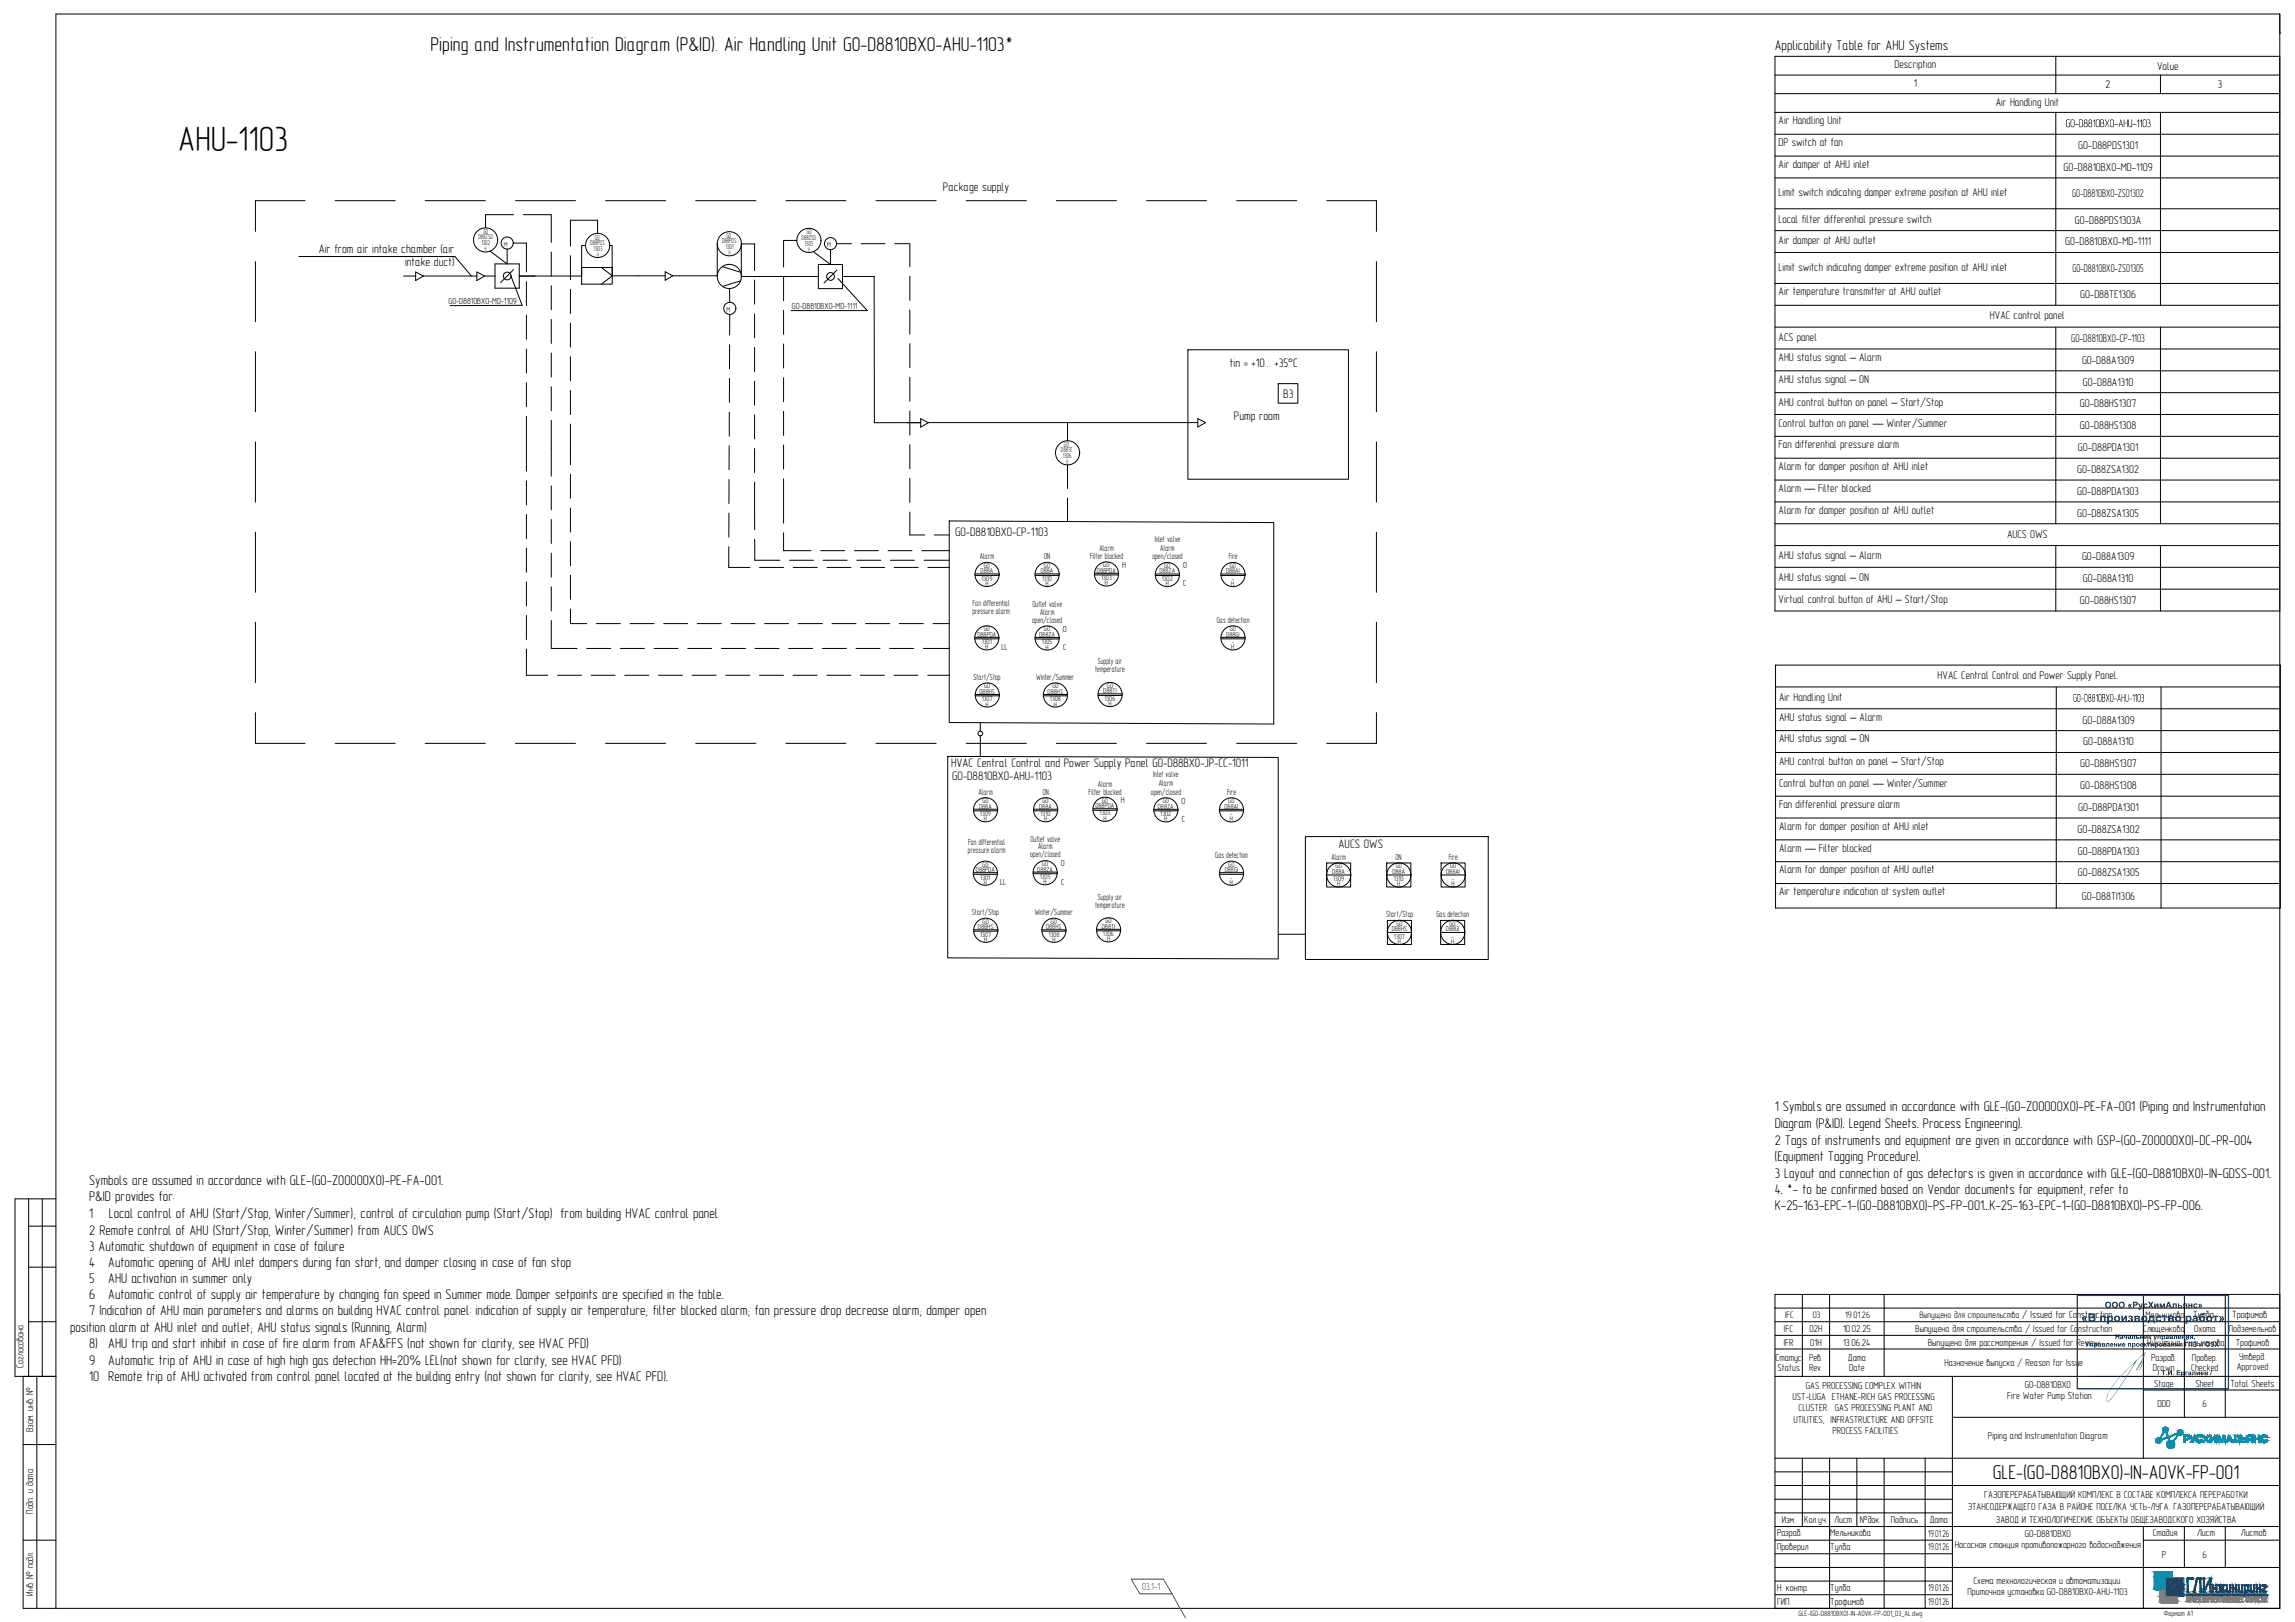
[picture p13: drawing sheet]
<svg xmlns="http://www.w3.org/2000/svg" width="841mm" height="594mm" viewBox="0 0 841 594" stroke-linecap="round" stroke-linejoin="round" font-family="sans-serif">
<defs><g id="words">
<text font-size="12.9" x="65.3" y="55.3">AHU-1103</text>
<g font-size="7.3">
<text x="157.8" y="18.9">Piping and Instrumentation Diagram (P&amp;ID). Air Handling Unit G0-D8810BX0-AHU-1103*</text>
<text x="730.3" y="541.6">GLE-(G0-D8810BX0)-IN-AOVK-FP-001</text>
</g>
<g font-size="5.1">
<text x="650.4" y="18.4">Applicability Table for AHU Systems</text>
<text x="650.4" y="407">1 Symbols are assumed in accordance with GLE-(G0-Z00000X0)-PE-FA-001 (Piping and Instrumentation</text>
<text x="650.4" y="413.1">Diagram (P&amp;ID). Legend Sheets. Process Engineering).</text>
<text x="650.4" y="419.2">2 Tags of instruments and equipment are given in accordance with GSP-(G0-Z00000X0)-DC-PR-004</text>
<text x="650.3" y="425.3">(Equipment Tagging Procedure).</text>
<text x="650.4" y="431.4">3 Layout and connection of gas detectors is given in accordance with GLE-(G0-D8810BX0)-IN-GDSS-001.</text>
<text x="32.7" y="434">Symbols are assumed in accordance with GLE-(G0-Z00000X0)-PE-FA-001.</text>
<text x="650.4" y="437.2">4. *- to be confirmed based on Vendor documents for equipment, refer to</text>
<text x="32.7" y="439.9">P&amp;ID provides for:</text>
<text x="650.4" y="443.3">K-25-163-EPC-1-(G0-D8810BX0)-PS-FP-001...K-25-163-EPC-1-(G0-D8810BX0)-PS-FP-006.</text>
<text x="32.7" y="446.2">1</text>
<text x="39.9" y="446.2">Local control of AHU (Start/Stop, Winter/Summer); control of circulation pump (Start/Stop) from building HVAC control panel</text>
<text x="32.7" y="452.5">2 Remote control of AHU (Start/Stop, Winter/Summer) from AUCS OWS</text>
<text x="32.7" y="458.3">3 Automatic shutdown of equipment in case of failure</text>
<text x="32.7" y="464.2">4</text>
<text x="39.7" y="464.2">Automatic opening of AHU inlet dampers during fan start, and damper closing in case of fan stop</text>
<text x="32.7" y="470">5</text>
<text x="39.7" y="470">AHU activation in summer only</text>
<text x="32.7" y="475.8">6</text>
<text x="39.7" y="475.8">Automatic control of supply air temperature by changing fan speed in Summer mode. Damper setpoints are specified in the table.</text>
<text x="32.7" y="481.6">7 Indication of AHU main parameters and alarms on building HVAC control panel: indication of supply air temperature; filter blocked alarm; fan pressure drop decrease alarm; damper open</text>
<text x="25.7" y="487.7">position alarm at AHU inlet and outlet; AHU status signals (Running, Alarm)</text>
<text x="32.7" y="493.8">8)</text>
<text x="39.7" y="493.8">AHU trip and start inhibit in case of fire alarm from AFA&amp;FFS (not shown for clarity, see HVAC PFD)</text>
<text x="32.7" y="499.9">9</text>
<text x="39.7" y="499.9">Automatic trip of AHU in case of high high gas detection HH=20% LEL(not shown for clarity, see HVAC PFD)</text>
<text x="32.7" y="506">10 Remote trip of AHU activated from control panel located at the building entry (not shown for clarity, see HVAC PFD).</text>
</g>
<g font-size="4.5">
<text x="345.6" y="70">Package supply</text>
<text x="116.8" y="92.7">Air from air intake chamber (air</text>
<text x="148.4" y="97.6">intake duct)</text>
<text x="450.7" y="134.5">tin = +10... +35°С</text>
<text x="470.3" y="145.8">В3</text>
<text x="452.2" y="153.8">Pump room</text>
<text x="350" y="196.3">G0-D8810BX0-CP-1103</text>
<text x="348.6" y="281">HVAC Central Control and Power Supply Panel G0-D88BX0-JP-CC-1011</text>
<text x="349" y="285.6">G0-D8810BX0-AHU-1103</text>
<text x="490.6" y="310.6">AUCS OWS</text>
</g>
<g font-size="4.1">
<text x="694.3" y="25.1">Description</text>
<text x="790.5" y="25.5">Value</text>
<text x="701.3" y="31.8">1</text>
<text x="771.6" y="32.3">2</text>
<text x="812.8" y="32.3">3</text>
<text x="731.4" y="38.8">Air Handling Unit</text>
<text x="651.8" y="45.5">Air Handling Unit</text>
<text x="756.9" y="46.6">G0-D8810BX0</text>
<text x="774.7" y="46.6">-AHU-103</text>
<text x="651.8" y="53.5">DP switch at fan</text>
<text x="761.5" y="54.6">G0-D88PDS1301</text>
<text x="651.8" y="61.5">Air damper at AHU inlet</text>
<text x="756.2" y="62.6">G0-D8810BX0-MD-1109</text>
<text x="651.8" y="71.8">Limit switch indicating damper extreme position at AHU inlet</text>
<text x="759.4" y="72.2">G0-D8810BX0-ZSO1302</text>
<text x="651.8" y="81.5">Local filter differential pressure switch</text>
<text x="760.3" y="81.9">G0-D88PDS1303A</text>
<text x="651.8" y="89.5">Air damper at AHU outlet</text>
<text x="756.8" y="89.9">G0-D8810BX0-MD-1111</text>
<text x="651.8" y="99.2">Limit switch indicating damper extreme position at AHU inlet</text>
<text x="759.5" y="99.5">G0-D8810BX0-ZSO1305</text>
<text x="651.8" y="108.1">Air temperature transmitter at AHU outlet</text>
<text x="762.3" y="109.2">G0-D88TE1306</text>
<text x="729.2" y="116.8">HVAC control panel</text>
<text x="651.8" y="124.8">ACS panel</text>
<text x="759" y="125.2">G0-D8810BX0-CP-1103</text>
<text x="651.8" y="132.1">AHU status signal – Alarm</text>
<text x="763" y="133.2">G0-D88A1309</text>
<text x="651.8" y="140.1">AHU status signal – ON</text>
<text x="763.3" y="141.2">G0-D88A1310</text>
<text x="651.8" y="148.5">AHU control button on panel – Start/Stop</text>
<text x="762.2" y="149.2">G0-D88HS1307</text>
<text x="651.8" y="156.5">Control button on panel — Winter/Summer</text>
<text x="762.2" y="157.2">G0-D88HS1308</text>
<text x="651.8" y="164.1">Fan differential pressure alarm</text>
<text x="761.4" y="165.2">G0-D88PDA1301</text>
<text x="651.8" y="172.1">Alarm for damper position at AHU inlet</text>
<text x="761.2" y="173.2">G0-D88ZSA1302</text>
<text x="651.8" y="180.1">Alarm — Filter blocked</text>
<text x="761.2" y="181.2">G0-D88PDA1303</text>
<text x="651.8" y="188.1">Alarm for damper position at AHU outlet</text>
<text x="761.2" y="189.2">G0-D88ZSA1305</text>
<text x="735.5" y="197.2">AUCS OWS</text>
<text x="651.8" y="204.8">AHU status signal – Alarm</text>
<text x="763" y="205.2">G0-D88A1309</text>
<text x="651.8" y="212.8">AHU status signal – ON</text>
<text x="763.3" y="213.2">G0-D88A1310</text>
<text x="651.8" y="221">Virtual control button of AHU – Start/Stop</text>
<text x="762.2" y="221.2">G0-D88HS1307</text>
<text x="710.1" y="248.6">HVAC Central Control and Power Supply Panel.</text>
<text x="652" y="256.6">Air Handling Unit</text>
<text x="759.7" y="257">G0-D8810BXO-AHU-103</text>
<text x="652" y="263.9">AHU status signal – Alarm</text>
<text x="763.1" y="265">G0-D88A1309</text>
<text x="652" y="271.9">AHU status signal – ON</text>
<text x="763.4" y="273">G0-D88A1310</text>
<text x="652" y="280.3">AHU control button on panel – Start/Stop</text>
<text x="762.3" y="281">G0-D88HS1307</text>
<text x="652" y="288.3">Control button on panel — Winter/Summer</text>
<text x="762.3" y="289">G0-D88HS1308</text>
<text x="652" y="295.9">Fan differential pressure alarm</text>
<text x="761.6" y="297">G0-D88PDA1301</text>
<text x="652" y="303.9">Alarm for damper position at AHU inlet</text>
<text x="761.3" y="305">G0-D88ZSA1302</text>
<text x="652" y="311.9">Alarm — Filter blocked</text>
<text x="761.4" y="313">G0-D88PDA1303</text>
<text x="652" y="319.9">Alarm for damper position at AHU outlet</text>
<text x="761.4" y="321">G0-D88ZSA1305</text>
<text x="652" y="327.9">Air temperature indication at system outlet</text>
<text x="762.9" y="329.5">G0-D88TI1306</text>
</g>
<g font-size="3.8">
<text x="803.7" y="482.9">Тулба</text>
<text x="818" y="482.9">Трофимов</text>
</g>
<g font-size="3.7">
<text x="653.8" y="487.9">IFC</text>
<text x="663.1" y="487.9">02H</text>
<text x="675.4" y="487.9">10.02.25</text>
<text x="701.9" y="487.9">Выпущено для строительства / Issued for Construction</text>
<text x="785.4" y="487.9">Слющенкова</text>
<text x="804" y="487.9">Охота</text>
<text x="816.8" y="487.9">Подземельнов</text>
<text x="653.7" y="492.9">IFR</text>
<text x="663.3" y="492.9">01H</text>
<text x="675.4" y="492.9">13.06.24</text>
<text x="706.5" y="492.9">Выпущено для рассмотрения / Issued for Review</text>
<text x="786.9" y="492.9">Никитина</text>
<text x="800.7" y="492.9">Гильманова</text>
<text x="819.3" y="492.9">Трофимов</text>
<text x="8.6" y="501" transform="rotate(-90 8.6 501)">Согласовано</text>
<text x="650.7" y="498.6">Статус</text>
<text x="651.3" y="502.1">Status</text>
<text x="662.9" y="498.6">Рев.</text>
<text x="662.9" y="502.1">Rev.</text>
<text x="677.2" y="498.6">Дата</text>
<text x="677.6" y="502.1">Date</text>
<text x="712.6" y="500.4">Назначение выпуска / Reason for Issue</text>
<text x="788.3" y="498.6">Разраб.</text>
<text x="788.9" y="502.1">Drawn</text>
<text x="803" y="502.1">Checked</text>
<text x="803.3" y="498.6">Провер.</text>
<text x="819.7" y="501.7">Approved</text>
<text x="820.5" y="498.2">Утверд.</text>
<text x="661.8" y="508.6">GAS PROCESSING COMPLEX WITHIN</text>
<text x="742" y="508.3">G0-D8810BX0</text>
<text x="789.4" y="507.8">Stage</text>
<text x="804.5" y="507.8">Sheet</text>
<text x="817.4" y="507.8">Total Sheets</text>
<text x="656.9" y="512.8">UST-LUGA ETHANE-RICH GAS PROCESSING</text>
<text x="735.6" y="512.5">Fire Water Pump Station</text>
<text x="790.6" y="515.3">DDD</text>
<text x="807.2" y="515.3">6</text>
<text x="657.3" y="521.1">UTILITIES, INFRASTRUCTURE AND OFFSITE</text>
<text x="659.1" y="516.9">CLUSTER. GAS PROCESSING PLANT AND</text>
<text x="12.1" y="524.5" transform="rotate(-90 12.1 524.5)">Взам. инв. №</text>
<text x="671.5" y="525.2">PROCESS FACILITIES</text>
<text x="728.5" y="527.1">Piping and Instrumentation Diagram</text>
<text x="727.1" y="548.7">ГАЗОПЕРЕРАБАТЫВАЮЩИЙ КОМПЛЕКС В СОСТАВЕ КОМПЛЕКСА ПЕРЕРАБОТКИ</text>
<text x="12.1" y="554.5" transform="rotate(-90 12.1 554.5)">Подп. и дата</text>
<text x="652.9" y="557.8">Изм.</text>
<text x="661.2" y="557.8">Кол.уч.</text>
<text x="672.2" y="557.8">Лист</text>
<text x="681.6" y="557.8">№док.</text>
<text x="692.9" y="557.8">Подпись</text>
<text x="707.2" y="557.8">Дата</text>
<text x="721.1" y="553.2">ЭТАНСОДЕРЖАЩЕГО ГАЗА В РАЙОНЕ ПОСЕЛКА УСТЬ-ЛУГА. ГАЗОПЕРЕРАБАТЫВАЮЩИЙ</text>
<text x="731.4" y="557.7">ЗАВОД И ТЕХНОЛОГИЧЕСКИЕ ОБЪЕКТЫ ОБЩЕЗАВОДСКОГО ХОЗЯЙСТВА</text>
<text x="651.2" y="562.8">Разраб.</text>
<text x="670.7" y="562.8">Мельникова</text>
<text x="706.5" y="562.8">19.01.26</text>
<text x="742" y="563">G0-D8810BX0</text>
<text x="788.9" y="562.8">Стадия</text>
<text x="805.1" y="562.8">Лист</text>
<text x="821.2" y="562.8">Листов</text>
<text x="651.2" y="567.7">Проверил</text>
<text x="670.7" y="567.7">Тулба</text>
<text x="706.5" y="567.8">19.01.26</text>
<text x="716.4" y="567.2">Насосная станция противопожарного водоснабжения</text>
<text x="792.2" y="570.7">Р</text>
<text x="807.2" y="570.7">6</text>
<text x="723.2" y="580.1">Схема технологическая и автоматизации.</text>
<text x="12.1" y="584.5" transform="rotate(-90 12.1 584.5)">Инв. № подл.</text>
<text x="651.2" y="582.7">Н. контр.</text>
<text x="651.2" y="587.7">ГИП</text>
<text x="670.7" y="587.7">Трофимов</text>
<text x="670.7" y="582.7">Тулба</text>
<text x="706.5" y="582.9">19.01.26</text>
<text x="706.5" y="587.9">19.01.26</text>
<text x="721" y="584.3">Приточная установка G0-D8810BX0-AHU-1103</text>
</g>
<text font-size="3.7" fill="#f00" x="418.6" y="582.2">03.1-1</text>
<text font-size="3.5" x="786.3" y="482.9">Мельникова</text>
<g font-size="3.4">
<text x="654.1" y="482.9">IFC</text>
<text x="664.3" y="482.9">03</text>
<text x="676.2" y="482.9">19.01.26</text>
<text x="703.4" y="482.9">Выпущено для строительства / Issued for Construction</text>
</g>
<g font-size="3.2">
<text x="164.4" y="111.2">G0-D8810BX0-MD-1109</text>
<text x="290.2" y="113">G0-D8810BX0-MD-1111</text>
<text x="402.9" y="202">Alarm</text>
<text x="423.2" y="198.5">Inlet valve</text>
<text x="425.2" y="201.9">Alarm</text>
<text x="359.1" y="204.8">Alarm</text>
<text x="382.7" y="204.9">ON</text>
<text x="399.5" y="204.9">Filter blocked</text>
<text x="411.3" y="208">H</text>
<text x="422.3" y="204.8">open/closed</text>
<text x="433.5" y="208.2">O</text>
<text x="450.3" y="204.8">Fire</text>
<text x="433.6" y="214.8">C</text>
<text x="356.4" y="221.9">Fan differential</text>
<text x="356.4" y="225">pressure alarm</text>
<text x="378.4" y="222.3">Outlet valve</text>
<text x="381.1" y="225.1">Alarm</text>
<text x="378.2" y="228.1">open/closed</text>
<text x="389.5" y="231.4">O</text>
<text x="445.9" y="228">Gas detection</text>
<text x="367" y="238">LL</text>
<text x="389.6" y="238.1">C</text>
<text x="402.3" y="243.3">Supply air</text>
<text x="356.7" y="249.1">Start/Stop</text>
<text x="379.7" y="249.1">Winter/Summer</text>
<text x="401.4" y="246.1">temperature</text>
<text x="422.6" y="284.7">Inlet valve</text>
<text x="358.5" y="291">Alarm</text>
<text x="382.1" y="291.1">ON</text>
<text x="398.9" y="291.1">Filter blocked</text>
<text x="402.3" y="288.2">Alarm</text>
<text x="421.8" y="291">open/closed</text>
<text x="424.6" y="288.1">Alarm</text>
<text x="449.7" y="291">Fire</text>
<text x="410.7" y="294.1">H</text>
<text x="433" y="294.4">O</text>
<text x="433.1" y="301">C</text>
<text x="354.8" y="309.5">Fan differential</text>
<text x="377.7" y="308.3">Outlet valve</text>
<text x="380.4" y="311.1">Alarm</text>
<text x="354.7" y="312.6">pressure alarm</text>
<text x="377.5" y="314">open/closed</text>
<text x="388.8" y="317.3">O</text>
<text x="445.3" y="314.3">Gas detection</text>
<text x="487.9" y="314.8">Alarm</text>
<text x="511.4" y="315.1">ON</text>
<text x="530.9" y="315">Fire</text>
<text x="388.9" y="324">C</text>
<text x="366.5" y="324.2">LL</text>
<text x="402.3" y="329.6">Supply air</text>
<text x="356.2" y="335.3">Start/Stop</text>
<text x="379.2" y="335.3">Winter/Summer</text>
<text x="401.4" y="332.5">temperature</text>
<text x="526.4" y="335.8">Gas detection</text>
<text x="507.9" y="336">Start/Stop</text>
</g>
<g font-size="2.8">
<text x="659.1" y="592">GLE-(G0-D8810BX0)-IN-AOVK-FP-001_03_AL.dwg</text>
<text x="792.9" y="592">Формат А1</text>
</g>
<g font-size="2.6">
<text x="175.3" y="87.6">D88ZSO</text>
<text x="176.4" y="89.8">1302</text>
<text x="177.1" y="85.7">G0</text>
<text x="216.3" y="89.6">D88PDS</text>
<text x="217.9" y="87.8">G0</text>
<text x="264.6" y="89">D88PDS</text>
<text x="266.2" y="87.2">G0</text>
<text x="293.8" y="87.8">D88ZSO</text>
<text x="294.9" y="89.9">1305</text>
<text x="295.6" y="85.9">G0</text>
<text x="177.7" y="91.9">H</text>
<text x="184.6" y="90.4">М</text>
<text x="217.6" y="91.8">1303</text>
<text x="218.8" y="94">H</text>
<text x="265.9" y="91.2">1301</text>
<text x="267" y="93.4">H</text>
<text x="296.2" y="92.1">H</text>
<text x="303.1" y="90.6">М</text>
<text x="266.2" y="114.4">М</text>
<text x="388.8" y="165.6">D88TE</text>
<text x="389.5" y="167.7">1306</text>
<text x="389.9" y="163.7">G0</text>
<text x="390.8" y="169.9">H</text>
<text x="359.4" y="210">D88A</text>
<text x="360.6" y="208">G0</text>
<text x="381.4" y="210">D88A</text>
<text x="382.6" y="208">G0</text>
<text x="402" y="209.8">D88PDA</text>
<text x="404.3" y="207.8">G0</text>
<text x="426.6" y="208">G0</text>
<text x="450.7" y="208">G0</text>
<text x="359.7" y="212.7">1309</text>
<text x="361.1" y="214.6">H</text>
<text x="381.9" y="212.7">1310</text>
<text x="383.2" y="214.6">H</text>
<text x="403.5" y="212.5">1303</text>
<text x="404.9" y="214.4">H</text>
<text x="424.9" y="210">D88ZA</text>
<text x="425.7" y="212.7">1302</text>
<text x="427.2" y="214.6">H</text>
<text x="449.3" y="210">D88AI</text>
<text x="451.2" y="214.6">H</text>
<text x="451.4" y="212.7">-</text>
<text x="358.2" y="233.2">D88PDA</text>
<text x="360.5" y="231.2">G0</text>
<text x="380.8" y="233.3">D88ZA</text>
<text x="382.6" y="231.3">G0</text>
<text x="449.4" y="233.2">D88GI</text>
<text x="450.7" y="231.2">G0</text>
<text x="359.8" y="235.9">1301</text>
<text x="361.1" y="237.9">H</text>
<text x="381.8" y="236">1305</text>
<text x="383.2" y="237.9">H</text>
<text x="451.2" y="237.9">H</text>
<text x="451.4" y="235.9">-</text>
<text x="405.6" y="251.9">G0</text>
<text x="358.9" y="254.1">D88HS</text>
<text x="359.7" y="256.9">1307</text>
<text x="360.6" y="252.2">G0</text>
<text x="383.9" y="254.1">D88HS</text>
<text x="384.8" y="256.9">1308</text>
<text x="385.7" y="252.2">G0</text>
<text x="404.3" y="254">D88TI</text>
<text x="404.7" y="256.6">1306</text>
<text x="361.2" y="258.8">H</text>
<text x="386.2" y="258.8">H</text>
<text x="406.2" y="258.6">H</text>
<text x="403.8" y="294">G0</text>
<text x="358.8" y="296.2">D88A</text>
<text x="359.1" y="298.9">1309</text>
<text x="360" y="294.2">G0</text>
<text x="380.8" y="296.2">D88A</text>
<text x="381.3" y="298.9">1310</text>
<text x="382" y="294.2">G0</text>
<text x="401.4" y="296">D88PDA</text>
<text x="403" y="298.7">1303</text>
<text x="424.3" y="296.2">D88ZA</text>
<text x="425.2" y="298.9">1302</text>
<text x="426.1" y="294.2">G0</text>
<text x="448.7" y="296.2">D88AI</text>
<text x="450.1" y="294.2">G0</text>
<text x="450.8" y="298.9">-</text>
<text x="360.6" y="300.8">H</text>
<text x="382.6" y="300.8">H</text>
<text x="404.4" y="300.6">H</text>
<text x="426.6" y="300.9">H</text>
<text x="450.7" y="300.9">H</text>
<text x="360" y="317.4">G0</text>
<text x="381.8" y="317.2">G0</text>
<text x="450.1" y="317.4">G0</text>
<text x="357.6" y="319.4">D88PDA</text>
<text x="359.2" y="322.1">1301</text>
<text x="380.1" y="319.2">D88ZA</text>
<text x="381" y="321.9">1305</text>
<text x="382.4" y="323.9">H</text>
<text x="448.8" y="319.4">D88GI</text>
<text x="450.8" y="322.1">-</text>
<text x="488.2" y="320.1">D88A</text>
<text x="488.6" y="322.7">1309</text>
<text x="489.5" y="318">G0</text>
<text x="510.3" y="320.1">D88A</text>
<text x="510.8" y="322.7">1310</text>
<text x="511.5" y="318">G0</text>
<text x="530" y="320.1">D88AI</text>
<text x="531.4" y="318">G0</text>
<text x="532" y="322.7">-</text>
<text x="360.5" y="324.1">H</text>
<text x="450.7" y="324.1">H</text>
<text x="490" y="324.7">H</text>
<text x="512" y="324.7">H</text>
<text x="531.9" y="324.7">H</text>
<text x="358.4" y="340.3">D88HS</text>
<text x="360.1" y="338.3">G0</text>
<text x="383.4" y="340.3">D88HS</text>
<text x="385.1" y="338.3">G0</text>
<text x="403.8" y="340.2">D88TI</text>
<text x="405.1" y="338.1">G0</text>
<text x="510" y="341.1">D88HS</text>
<text x="511.7" y="339.1">G0</text>
<text x="529.9" y="341.1">D88GI</text>
<text x="531.2" y="339.1">G0</text>
<text x="359.2" y="343">1307</text>
<text x="360.6" y="345">H</text>
<text x="384.2" y="343">1308</text>
<text x="385.7" y="345">H</text>
<text x="404.2" y="342.8">1306</text>
<text x="405.7" y="344.8">H</text>
<text x="510.8" y="343.8">1307</text>
<text x="512.3" y="345.8">H</text>
<text x="531.7" y="345.8">H</text>
<text x="531.9" y="343.8">-</text>
</g>
</g></defs>
<!-- layer: 0.3 -->
<g fill="none" stroke="#000" stroke-width=".37">
<path d="M181.4 96.7h8.9v8.9h-8.9zM299.9 96.9h8.8v8.8h-8.8zM148 101.1h4.3M155.2 101.1h19.6M177.6 101.1h3.8M190.3 101.1h22.8M234.1 101h9.7M246.5 101h16.3M271.7 101.3h28.2M308.7 101.3h11.6l.1 53.5h17M340.2 154.8h98.8"/>
<circle cx="177.9" cy="87.9" r="4.4"/>
<circle cx="185.9" cy="89" r="2.22"/>
<circle cx="219" cy="89.9" r="4.4"/>
<circle cx="267.3" cy="89.3" r="4.4"/>
<circle cx="296.4" cy="88" r="4.4"/>
<circle cx="304.4" cy="89.2" r="2.22"/>
<circle cx="267.4" cy="112.9" r="2.22"/>
<circle cx="391.2" cy="165.9" r="4.4"/>
</g>
<path d="M271.7 89.3v12" fill="none" stroke="#000" stroke-width=".37"/>
<path d="M185.8 91.2v5.5l-6.2-4.7M214.6 89.9h-1.5v11.2M223.4 89.9h.9v11.1M262.8 89.3v11.7M304.3 91.5v5.4l-6.2-4.7M267.3 105.7l.1 5.1M435.3 128.1h58.9v47.4h-58.9zM391.2 154.8v6.7" fill="none" stroke="#000" stroke-width=".37"/>
<!-- layer: 0 -->
<g fill="none" stroke="#000" stroke-width=".37">
<path d="M835.4 12.1h.1M111.8 73.5h-18.2v11.3M122.8 73.5h22M155.8 73.5h22M188.9 73.5h22M221.9 73.5h22M254.9 73.5h22.1M288 73.5h22M321 73.5h22.1M354.1 73.5h22M387.1 73.5h22M420.2 73.5h22"/>
<path d="M453.2 73.5h22M486.2 73.5h18.2v11.3M93.6 95.8v22M109.5 94h57.2l6.1 7.1M152.3 99.6l2.9 1.5-2.9 1.7zM174.8 99.6l2.8 1.5-2.8 1.7zM188.2 98.8l-4.7 4.7M213.1 98h11.3v6.1h-11.3zM220.4 98l4 3M243.8 99.5l2.7 1.5-2.7 1.6zM264.8 97.7l6.6 2M306.7 98.9l-4.7 4.7"/>
<path d="M504.4 95.8v22M224.3 101h9.8M224.4 101l-4 3.1M271.4 102.9l-6.6 2M93.6 128.8v22M504.4 128.8v22M337.4 153.3l2.8 1.5-2.8 1.6zM439 153.3l2.8 1.5-2.8 1.6zM93.6 161.9v22M504.4 161.9v22M93.6 194.9v22M504.4 194.9v22"/>
<path d="M93.6 227.9v22.1M504.4 227.9v22.1M93.6 261v11.3h18.2M122.8 272.3h22M155.8 272.3h22M188.9 272.3h22M221.9 272.3h22M254.9 272.3h22.1M288 272.3h22M321 272.3h22.1M354.1 272.3h22M387.1 272.3h22"/>
<path d="M420.2 272.3h22M453.2 272.3h22M504.4 261v11.3h-18.2M10.5 439.1v65M15.5 439.1v65M20.5 439.1h-15v65h15M10.5 449.1h10M10.5 464.1h10M650.5 479.1h184.9M660.5 474.1v30M670.5 474.1v30M690.5 474.1v30"/>
<path d="M785.5 474.1v60M800.5 474.1v45M815.5 474.1v45M835.4 474.1h-184.9v115M10.5 484.1h10M650.5 484.1h184.9M650.5 494.1h184.9M650.5 489.1h184.9M8.5 504.1v85h826.9v-584h-814.9v584M13.5 504.1v85M650.5 504.1h184.9M715.5 519.1h119.9"/>
<path d="M715.5 504.1v85M785.5 509.1h49.9M8.5 529.1h12M650.5 539.1h65M650.5 534.1h184.9M660.5 534.1v25M670.5 534.1v55M680.5 534.1v25M690.5 534.1v55M705.5 534.1v55M650.5 554.1h65M650.5 549.1h65"/>
<path d="M650.5 544.1h184.9M650.5 559.1h184.9M785.5 559.1v30M800.5 559.1v15M815.5 559.1v15M8.5 564.1h12M650.5 564.1h65M650.5 574.1h184.9M650.5 569.1h65M650.5 579.1h65M785.5 564.1h49.9M650.5 584.1h65"/>
<circle cx="185.9" cy="101.1" r="1.42"/>
<circle cx="267.3" cy="101.3" r="4.4"/>
<circle cx="304.4" cy="101.3" r="1.42"/>
</g>
<path d="M468.4 140.5h7.2v7.2h-7.2z" fill="none" stroke="#000" stroke-width=".37"/>
<path d="M187.2 101.1l4.1 10.7-26.4 .1M307 102l10.8 11.8h-27.9" fill="none" stroke="#000" stroke-width=".37"/>
<g fill="none" stroke="#000" stroke-width=".37">
<path d="M188.2 78.6h-10.3v4.9M191.7 78.6h10.3v10.2M188 89h4.9v10.6M202 92.3v8.8M209 93.7v8.8M219 85.5v-4.8h-10v9.4M271.7 89.3h4.8v9.8M292 88.1h-4.9v9.7M306.5 89.3h5.5M315.6 89.3h8.8M327.9 89.3h5.5v8.4M192.9 103.1v8.8"/>
<path d="M192.9 115.5v8.8M202 104.7v8.8M202 117v8.8M209 106v8.8M209 118.3v8.8M267.4 115.2v7.5M276.5 102.6v8.8M276.5 114.9v8.9M287.1 101.4v8.8M287.1 113.7v8.8M333.4 101.2v8.8M333.4 113.5v8.9"/>
<path d="M192.9 127.8v8.8M202 129.3v8.8M209 130.7v8.8M267.3 138.6v8.8M267.4 126.3l-.1 8.8M276.5 127.3v8.8M276.5 139.6v8.8M287.1 126v8.8M287.1 138.4v8.8M333.4 125.9v8.8M333.4 138.2v8.8M192.9 140.1v8.8"/>
<path d="M192.9 152.5v20.1M202 141.7v8.8M202 154v20.4M209 143v8.8M209 155.3v14.9M267.3 150.9v8.8M276.5 151.9v8.9M287.1 150.7v8.8M333.4 150.5v8.9M192.9 176.1v8.8M202 177.9v8.8M209 173.7v8.8"/>
<path d="M267.2 175.6l-.1 8.8M267.2 163.3v8.8M276.5 164.3v8.8M276.5 176.6l.1 17.4M287.1 163v8.8M287.1 175.4v16.2M333.4 162.9v8.8M333.4 175.2v8.8M391.2 170.3v8.6M192.9 188.4v8.8M202 190.3v8.8M209 186.1v8.8"/>
<path d="M209 198.4v8.8M267.1 187.9v8.8M276.6 197.5v7.7h9.2M287.1 195.1v6.6h10.1M333.4 187.6v8.3h5.5M342.4 195.9h5.5M391.2 182.4v8.7M192.9 200.8v8.8M192.9 213.1v8.8M202 202.6v8.8M202 214.9v8.8M209 210.7v8.8"/>
<path d="M267.1 200.3l-.1 7.5h7.8M278.3 207.8h8.9M289.3 205.2h8.8M290.7 207.8h8.8M300.7 201.7h8.9M301.6 205.2h8.8M303 207.8h8.8M313.1 201.7h8.8M314 205.2h8.8M315.4 207.8h8.8M325.4 201.7h8.8M326.3 205.2h8.8"/>
<path d="M327.7 207.8h8.8M337.8 201.7h10.1M338.6 205.2h9.3M340 207.8h7.9M192.9 225.4v8.8M192.9 237.8v9.5h7.8M202 227.3v10.2h9.5M209 223.1v5.3h6M215 237.5h8.8M218.5 228.4h8.8M227.3 237.5h8.8M230.9 228.4h8.8"/>
<path d="M239.7 237.5h8.8M243.2 228.4h8.8M252 237.5h8.8M255.5 228.4h8.8M264.3 237.5h8.9M267.9 228.4h8.8M276.7 237.5h8.8M280.2 228.4h8.8M289 237.5h8.8M292.5 228.4h8.9M301.4 237.5h8.8M304.9 228.4h8.8"/>
<path d="M313.7 237.5h8.8M317.2 228.4h8.8M326 237.5h8.8M329.5 228.4h8.9M338.4 237.5h9.5M341.9 228.4h6M204.3 247.3h8.8M216.6 247.3h8.8M228.9 247.3h8.9M241.3 247.3h8.8M253.6 247.3h8.8M266 247.3h8.8"/>
<path d="M278.3 247.3h8.8M290.6 247.3h8.8M303 247.3h8.8M315.3 247.3h8.8M327.6 247.3h8.8M340 247.3h7.9"/>
</g>
<path d="M347.9 190.8l118.9 .6v73.8l-118.9-.6zM347.3 277l121.1 .4v73.8l-121.1-.4zM478.4 306.4h67v45h-67z" fill="none" stroke="#000" stroke-width=".37"/>
<g fill="none" stroke="#000" stroke-width=".37">
<path d="M357.3 210.2h8.8M357.3 210.7h8.8M379.3 210.2h8.8M379.3 210.7h8.8M401.1 210h8.8M401.1 210.6h8.8M423.4 210.2h8.8M423.4 210.8h8.8M447.4 210.2h8.8M447.4 210.8h8.8M357.3 233.4h8.8M357.3 234h8.8"/>
<path d="M379.3 233.5h8.8M379.3 234h8.8M447.4 233.4h8.8M447.4 234h8.8M357.4 254.4h8.8M357.4 254.9h8.8M382.4 254.4h8.8M382.4 254.9h8.8M402.4 254.1h8.8M402.4 254.7h8.8M356.7 296.4h8.8M356.7 297h8.8"/>
<path d="M378.8 296.4h8.8M378.8 297h8.8M400.5 296.2h8.8M400.5 296.8h8.8M422.8 297h8.8M422.8 296.4h8.8M446.9 297h8.8M446.9 296.4h8.8M356.7 319.6h8.8M378.6 319.4h8.8M446.9 319.6h8.8M356.7 320.2h8.8"/>
<path d="M378.6 320h8.8M446.9 320.2h8.8M356.8 340.5h8.8M356.8 341.1h8.8M381.8 340.5h8.8M381.8 341.1h8.8M401.8 340.4h8.8M401.8 340.9h8.8"/>
</g>
<g fill="none" stroke="#000" stroke-width=".37">
<path d="M486.2 316.1h8.8v8.8h-8.8zM508.2 316.1h8.8v8.8h-8.8zM528.1 316.1h8.8v8.8h-8.8zM486.2 320.5h8.8M508.2 320.5h8.8M508.4 337.1h8.8v8.8h-8.8zM527.9 337.1h8.8v8.8h-8.8zM528.1 320.5h8.8M508.4 341.5h8.8M527.9 341.5h8.8"/>
<circle cx="361.7" cy="210.4" r="4.4"/>
<circle cx="383.7" cy="210.4" r="4.4"/>
<circle cx="405.5" cy="210.2" r="4.4"/>
<circle cx="427.8" cy="210.4" r="4.4"/>
<circle cx="451.8" cy="210.4" r="4.4"/>
<circle cx="361.6" cy="233.6" r="4.4"/>
<circle cx="383.7" cy="233.7" r="4.4"/>
<circle cx="451.8" cy="233.6" r="4.4"/>
<circle cx="361.8" cy="254.5" r="4.4"/>
<circle cx="386.8" cy="254.5" r="4.4"/>
<circle cx="406.8" cy="254.4" r="4.4"/>
<circle cx="361.2" cy="296.6" r="4.4"/>
<circle cx="383.2" cy="296.6" r="4.4"/>
<circle cx="404.9" cy="296.4" r="4.4"/>
<circle cx="427.2" cy="296.6" r="4.4"/>
<circle cx="451.3" cy="296.6" r="4.4"/>
<circle cx="361.1" cy="319.8" r="4.4"/>
<circle cx="383" cy="319.7" r="4.4"/>
<circle cx="451.3" cy="319.8" r="4.4"/>
<circle cx="490.6" cy="320.5" r="4.4"/>
<circle cx="512.6" cy="320.5" r="4.4"/>
<circle cx="532.5" cy="320.5" r="4.4"/>
<circle cx="361.3" cy="340.7" r="4.4"/>
<circle cx="386.2" cy="340.7" r="4.4"/>
<circle cx="406.3" cy="340.6" r="4.4"/>
<circle cx="512.8" cy="341.5" r="4.4"/>
<circle cx="532.4" cy="341.5" r="4.4"/>
</g>
<g fill="none" stroke="#000" stroke-width=".37">
<path d="M359.2 269.6v7.5M359.2 264.7v3.1M468.4 342.2h9.8"/>
<circle cx="359.3" cy="268.6" r=".87"/>
</g>
<!-- layer: 0 -->
<g fill="#005591" stroke="#005591" stroke-width=".37">
<path d="M798.4 580.7h.5z"/>
<path d="M794.2 584.6h6.1z"/>
<path d="M806.3 578.4l.3-.2z"/>
<path d="M826.9 580.4h.2z"/>
<path d="M826 580.4h.2z"/>
<path d="M824.7 580.4h.2z"/>
<path d="M821.6 580.4h.2z"/>
<path d="M820.3 580.4h.2z"/>
<path d="M819.4 580.4h.2z"/>
<path d="M818.1 580.4h.2z"/>
<path d="M817.2 580.4h.2z"/>
<path d="M815.9 580.4h.2z"/>
<path d="M814 580.4h.2z"/>
<path d="M812.1 580.4h.2z"/>
<path d="M810.9 580.4h.2z"/>
<path d="M813 580.4h.2z"/>
<path d="M823.6 580.7h.2z"/>
<path d="M830.1 580.9h.5z"/>
<path d="M813.5 581.6h.7l-.6 .2z"/>
<path d="M813.6 581.8l.5 .1z"/>
<path d="M823 582.8h.9z"/>
<path d="M824.8 582.9h.2z"/>
<path d="M816 582.9h.2z"/>
<path d="M829.4 583.2h.8z"/>
<path d="M809.9 583.2h.3z"/>
<path d="M803.8 583.2h.3z"/>
<path d="M801.5 583.2h.4z"/>
<path d="M829.6 583.2h.3z"/>
<path d="M829.6 583.2h.4z"/>
<path d="M828.1 583.2h.3z"/>
<path d="M826.9 583.2h.2z"/>
<path d="M819.4 583.2h.2z"/>
<path d="M818.1 583.2h.2z"/>
<path d="M814.9 583.2h.2z"/>
<path d="M814 583.2h.2z"/>
<path d="M812.1 583.2h.2z"/>
<path d="M810.9 583.2h.2z"/>
<path d="M807.6 583.2h.2z"/>
<path d="M793.6 577.9l6.7 2.3v-2.3zM793.6 577.9l6.7 2.3h-6.7z"/>
<path d="M797.9 580.2h2.4zM797.9 580.2h2.4z"/>
<path d="M793.6 580.2h4.2zM793.6 580.2h4.3z"/>
<path d="M793.6 580.2h4.2zM793.6 580.2l3.9 .1z"/>
<path d="M798.2 580.2l2.1 .2zM798.2 580.2l2.1 .2z"/>
<path d="M793.6 580.3h3.9zM793.6 580.3l3.5 .1z"/>
<path d="M799 580.4l1.3 .2zM799 580.4l1.3 .2z"/>
<path d="M793.6 580.4h3.5zM793.6 580.4l3.2 .2z"/>
<path d="M799.3 580.6l1 .1zM799.3 580.6l1 .1z"/>
<path d="M798.4 580.7h.6zM798.2 580.7h.8z"/>
<path d="M799.4 580.7l.9 .1zM799.4 580.7l.9 .1z"/>
<path d="M798.2 580.7l1.4 .1zM797.7 580.8h1.9z"/>
<path d="M797.7 580.8h2.6zM797.5 580.8h2.8z"/>
<path d="M793.6 580.6l2.6 .4 .6-.4zM793.6 580.6l2.6 .4h-2.6z"/>
<path d="M797.5 580.8l2.8 .3v-.3zM796.9 581.1l.6-.3 2.8 .3z"/>
<path d="M793.6 581l2 .5 .6-.5zM793.6 581l2 .5h-2z"/>
<path d="M796.9 581.1l3.4 .8v-.8zM795.7 581.9l1.2-.8 3.4 .8z"/>
<path d="M793.6 581.5l1.5 .6 .5-.6zM793.6 581.5l1.5 .6h-1.5z"/>
<path d="M793.6 582.1l1.2 .2 .3-.2zM793.6 582.1l1.2 .2h-1.2z"/>
<path d="M795.7 581.9l4.6 .4v-.4zM795.1 582.3l.6-.4 4.6 .4z"/>
<path d="M795.1 582.3l5.2 .1zM794.8 582.4h5.5z"/>
<path d="M794.8 582.4h5.5zM794.4 582.4h5.9z"/>
<path d="M793.6 582.3h1.2zM793.6 582.3l.8 .1z"/>
<path d="M793.6 582.4l6.7 1.5v-1.5zM793.6 582.4l6.7 1.5h-6.7z"/>
<path d="M793.6 583.9l6.7 .1zM793.6 583.9l6.7 .1z"/>
<path d="M793.6 584l6.7 .1zM793.6 584l6.7 .1z"/>
<path d="M793.7 584.1l6.6 .2zM793.7 584.1l6.6 .2z"/>
<path d="M793.7 584.3l6.6 .1zM793.7 584.3l6.6 .1z"/>
<path d="M793.8 584.4l6.5 .1zM793.8 584.4l6.5 .1z"/>
<path d="M794 584.5l6.3 .1zM794 584.5l6.3 .1z"/>
<path d="M794.1 584.6h6.2zM794.1 584.6h6.2zM794.2 584.6h6.1z"/>
<path d="M801.2 584h29.5zM801.2 584h29.5z"/>
<path d="M801.2 584h29.5zM801.2 584h29.5z"/>
<path d="M801.2 584h29.6zM801.2 584h29.6z"/>
<path d="M801.2 584h29.6zM801.2 584h29.6z"/>
<path d="M801.2 584l29.7 .1zM801.2 584l29.7 .1z"/>
<path d="M801.2 584.1h29.7zM801.2 584.1h29.7z"/>
<path d="M801.2 584.1l29.7 .1zM801.2 584.1l29.7 .1z"/>
<path d="M801.2 584.2l29.7 .1zM801.2 584.2l29.7 .1z"/>
<path d="M801.2 584.3h29.7zM801.2 584.3h29.7z"/>
<path d="M801.2 584.3h29.7zM801.2 584.3h29.7z"/>
<path d="M801.2 584.3l29.7 .1zM801.2 584.3l29.7 .1z"/>
<path d="M801.2 584.4h29.7zM801.2 584.4l29.7 .1z"/>
<path d="M801.2 584.5h29.7zM801.2 584.5h29.6z"/>
<path d="M801.2 584.5h29.6zM801.2 584.5l29.6 .1z"/>
<path d="M801.2 584.6h29.6zM801.2 584.6h29.5z"/>
<path d="M801.2 584.6h29.5zM801.2 584.6h29.5z"/>
<path d="M801.2 584.6h29.4zM801.2 584.6h29.5z"/>
<path d="M810 577.9h.2zM810 577.9h.2z"/>
<path d="M805.2 577.9h1.2zM805.1 577.9h1.3z"/>
<path d="M809.9 577.9h.3zM809.9 577.9h.3z"/>
<path d="M801.7 577.9l2 .1zM801.5 578h2.2z"/>
<path d="M807.5 578h.3zM807.5 578h.3zM807.5 578h.3z"/>
<path d="M805.1 577.9l1.5 .1zM805.1 577.9l1.5 .1z"/>
<path d="M801.5 578h2.3zM801.5 578h2.3z"/>
<path d="M809.9 577.9l.4 .2zM809.9 577.9l.4 .2z"/>
<path d="M805.1 578l1.5 .1zM805.1 578l1.5 .1z"/>
<path d="M809.8 578.1l.5 .1zM809.8 578.1l.5 .1z"/>
<path d="M807.5 578l.4 .2zM807.5 578l.4 .2h-.5z"/>
<path d="M805 578.1l1.6 .1zM805 578.1l1.6 .1z"/>
<path d="M801.5 578l2.3 .2v-.2zM801.5 578l2.3 .2h-2.3z"/>
<path d="M804.9 578.2h1.7zM804.9 578.2l1.4 .2z"/>
<path d="M801.5 578.2h2.3zM801.5 578.2l2.3 .2z"/>
<path d="M806.3 578.4l.3 .1zM806.2 578.5h.4z"/>
<path d="M804.9 578.4h1.4zM804.9 578.4l1.3 .1z"/>
<path d="M801.5 578.4h2.3zM801.5 578.4l2.1 .1z"/>
<path d="M810.2 578.4l.1 .8zM810.2 578.4l.1 .8h-.5z"/>
<path d="M809.8 578.2v1l.5-1zM809.8 578.2v1h-.6z"/>
<path d="M809.8 579.2l.5 1.2v-1.2zM809.8 579.2l.5 1.2h-.5z"/>
<path d="M809.2 579.2v1.2l.6-1.2zM809.2 579.2v1.2h-.5z"/>
<path d="M822.6 580.4h1zM822.5 580.4h1.1zM822.5 580.4h1.1zM822.5 580.4h1.1z"/>
<path d="M829.7 580.4h.3zM829.6 580.4h.4zM829.6 580.4h.4zM829.6 580.4h.4z"/>
<path d="M829.6 580.4h.5zM829.6 580.4h.5z"/>
<path d="M828.2 580.4h.2zM828.1 580.4h.3z"/>
<path d="M826.9 580.4h.2zM826.9 580.4h.2z"/>
<path d="M826 580.4h.2zM825.9 580.4h.3z"/>
<path d="M824.7 580.4h.2zM824.7 580.4h.2z"/>
<path d="M821.6 580.4h.2zM821.5 580.4h.3z"/>
<path d="M820.3 580.4h.2zM820.3 580.4h.2z"/>
<path d="M819.4 580.4h.2zM819.4 580.4h.2z"/>
<path d="M818.1 580.4h.2zM818.1 580.4h.2z"/>
<path d="M817.2 580.4h.2zM817.2 580.4h.2z"/>
<path d="M815.9 580.4h.2zM815.9 580.4h.2z"/>
<path d="M814 580.4h.2zM814 580.4h.2z"/>
<path d="M812.1 580.4h.2zM812.1 580.4h.2z"/>
<path d="M810.9 580.4h.2zM810.9 580.4h.2z"/>
<path d="M829.6 580.4h.6zM829.4 580.4h.8zM829.4 580.4h.8zM829.4 580.4h.8z"/>
<path d="M814.9 580.4h.2zM814.9 580.4h.2z"/>
<path d="M813 580.4h.3zM813 580.4h.3z"/>
<path d="M822.5 580.4l1.2 .1zM822.5 580.4l1.2 .1z"/>
<path d="M829.4 580.4l.9 .1zM829.2 580.5h1.1z"/>
<path d="M829.2 580.5h1.2zM829.2 580.5h1.2z"/>
<path d="M828.1 580.4l.3 .2zM828.1 580.4l.3 .2z"/>
<path d="M826.9 580.4l.3 .2zM826.9 580.4l.3 .2z"/>
<path d="M825.9 580.4l.3 .2zM825.9 580.4l.3 .2z"/>
<path d="M824.7 580.4l.2 .2zM824.7 580.4l.2 .2z"/>
<path d="M822.5 580.5l1.3 .1zM822.5 580.5l1.3 .1z"/>
<path d="M821.5 580.4l.3 .2zM821.5 580.4l.3 .2z"/>
<path d="M820.3 580.4l.2 .2zM820.3 580.4l.2 .2z"/>
<path d="M819.4 580.4l.2 .2zM819.4 580.4l.2 .2h-.3z"/>
<path d="M818.1 580.4l.2 .2zM818.1 580.4l.2 .2z"/>
<path d="M817.2 580.4l.2 .2zM817.2 580.4l.2 .2h-.3z"/>
<path d="M815.9 580.4l.2 .2zM815.9 580.4l.2 .2z"/>
<path d="M814 580.4l.2 .2zM814 580.4l.2 .2z"/>
<path d="M813 580.4l.4 .2zM813 580.4l.4 .2z"/>
<path d="M812.1 580.4l.3 .2zM812.1 580.4l.3 .2z"/>
<path d="M810.9 580.4l.2 .2zM810.9 580.4l.2 .2z"/>
<path d="M814.9 580.4l.3 .2zM814.9 580.4l.3 .2z"/>
<path d="M822.5 580.6h1.3zM822.5 580.6h1.3z"/>
<path d="M829.2 580.5l1.2 .1zM829.2 580.5l1.2 .1z"/>
<path d="M822.5 580.6h1.3zM822.5 580.6h1.3z"/>
<path d="M822.5 580.6h1.3zM822.5 580.6h1.3z"/>
<path d="M813 580.6h.4zM813 580.6h.4z"/>
<path d="M829.1 580.6l1.4 .1zM829.1 580.6l1.4 .1z"/>
<path d="M822.5 580.6h1.3zM822.5 580.6l1.1 .1z"/>
<path d="M823.6 580.7h.3zM823.6 580.7h.3z"/>
<path d="M822.5 580.7h1.1zM822.5 580.7h1.1z"/>
<path d="M814.8 580.6l.4 .1zM814.8 580.6l.4 .1z"/>
<path d="M813 580.6l.4 .1zM813 580.6l.4 .1z"/>
<path d="M829.1 580.7l1.4 .1zM829.1 580.7l1.4 .1z"/>
<path d="M823.6 580.7l.3 .1zM823.4 580.8h.5z"/>
<path d="M822.5 580.7h1.1zM822.5 580.7l.9 .1z"/>
<path d="M823.4 580.8h.5zM823.4 580.8h.5z"/>
<path d="M822.5 580.8h.9zM822.5 580.8h.9z"/>
<path d="M829 580.8h1.5zM829 580.8h1.5z"/>
<path d="M829 580.8h.4zM829 580.8h.4z"/>
<path d="M823.4 580.8h.5zM823.4 580.8h.5z"/>
<path d="M829.4 580.8h1.1zM829.4 580.8h1.1z"/>
<path d="M829 580.8h.8zM829 580.8h.8z"/>
<path d="M823.4 580.8h.5zM823.4 580.8h.5z"/>
<path d="M829.1 580.8h.5zM829.1 580.8h.7z"/>
<path d="M829.8 580.8h.7zM829.8 580.8h.7z"/>
<path d="M829.1 580.8h.5zM829.1 580.8h.4z"/>
<path d="M829.9 580.8l.7 .1zM829.9 580.8l.7 .1zM830.1 580.9h.5z"/>
<path d="M823.5 580.8l.5 .1zM823.5 580.8l.5 .1z"/>
<path d="M829.1 580.8h.4zM829.1 580.8l.2 .1z"/>
<path d="M830.2 580.9h.4zM830.2 580.9h.4z"/>
<path d="M829.1 580.9h.2zM829.1 580.9h.2z"/>
<path d="M829.1 580.9h.2zM829.1 580.9l.2 .1z"/>
<path d="M823.6 580.9l.4 .1zM823.6 580.9l.4 .1z"/>
<path d="M823.6 581h.4zM823.6 581h.4z"/>
<path d="M830.2 580.9l.4 .1zM830.2 580.9l.4 .1z"/>
<path d="M830.3 581l.3 .1zM830.3 581l.3 .1z"/>
<path d="M823.6 581l.4 .2zM823.6 581l.4 .2z"/>
<path d="M830.3 581.1l.3 .1zM830.3 581.1l.3 .1z"/>
<path d="M830.2 581.2l.4 .1zM830.2 581.3h.4z"/>
<path d="M830.2 581.3h.4zM829.9 581.4h.6z"/>
<path d="M829.9 581.4h.6zM829.9 581.4l.5 .1z"/>
<path d="M828.1 580.6l.3 1v-1zM828.1 580.6l.3 1h-.3z"/>
<path d="M826.9 580.6l.3 1v-1zM826.9 580.6l.3 1h-.3z"/>
<path d="M819.3 580.6l.3 1v-1zM819.3 580.6l.3 1h-.3z"/>
<path d="M818 580.6l.3 1v-1zM818 580.6l.3 1h-.3z"/>
<path d="M814.8 580.7l-.1 .9 .5-.9zM814.8 580.7l-.1 .9h-.4z"/>
<path d="M813.9 580.6l.3 1v-1zM813.9 580.6l.3 1h-.3z"/>
<path d="M813 580.7l.9 .9-.5-.9zM813 580.7l.9 .9h-.4z"/>
<path d="M812.1 580.6l.3 1v-1zM812.1 580.6l.3 1h-.3z"/>
<path d="M810.8 580.6l.3 1v-1zM810.8 580.6l.3 1h-.3z"/>
<path d="M827.2 581.6l1.2 .2v-.2zM827.2 581.6l1.2 .2z"/>
<path d="M826.9 581.6l.7 .2zM826.9 581.6l.7 .2h-.7z"/>
<path d="M818.3 581.6l1.3 .2v-.2zM818.3 581.6l1.3 .2z"/>
<path d="M818 581.6l.8 .2zM818 581.6l.8 .2h-.8z"/>
<path d="M814.2 581.6l.4 .2 .1-.2zM813.6 581.8l.6-.2 .4 .2z"/>
<path d="M811.1 581.6l1.3 .2v-.2zM811.1 581.6l1.3 .2z"/>
<path d="M810.8 581.6l.8 .2zM810.8 581.6l.8 .2h-.8z"/>
<path d="M818.8 581.8l.8 .1zM818.8 581.8l.8 .1z"/>
<path d="M818 581.8l1.1 .1zM818 581.8l1.1 .1z"/>
<path d="M813.6 581.8l1.1 .1zM813.6 581.8l1.1 .1z"/>
<path d="M811.6 581.8l.8 .1zM811.6 581.8l.8 .1z"/>
<path d="M810.8 581.8l1.1 .1zM810.8 581.8l1.1 .1z"/>
<path d="M808.7 580.4l-.3 1.5 .8-1.5zM808.7 580.4l-.3 1.5h-.5z"/>
<path d="M807.4 578.2l.5 3.7v-3.7zM807.4 578.2l.5 3.7h-.5z"/>
<path d="M827.6 581.8l.8 .2v-.2zM827.6 581.8l.8 .2z"/>
<path d="M826.9 581.8l1.2 .2zM826.9 581.8l1.2 .2h-1.2z"/>
<path d="M819.1 581.9l.5 .1zM819.1 581.9l.5 .1z"/>
<path d="M818 581.9l1.3 .1zM818 581.9l1.3 .1z"/>
<path d="M814.1 581.9l.6 .1zM814.1 581.9l.6 .1z"/>
<path d="M813.5 581.9l.8 .1zM813.5 581.9l.8 .1z"/>
<path d="M811.9 581.9l.5 .1zM811.9 581.9l.5 .1z"/>
<path d="M810.8 581.9l1.3 .1zM810.8 581.9l1.3 .1z"/>
<path d="M807.9 581.9h.5zM807.9 581.9l.5 .1z"/>
<path d="M807.4 581.9h.5zM807.4 581.9l.4 .1z"/>
<path d="M829.9 581.5l-.1 .6 .6-.6zM829.2 582.1l.7-.6-.1 .6z"/>
<path d="M807.8 582h.6zM807.8 582l.6 .1z"/>
<path d="M807.4 582h.4zM807.4 582l.4 .1z"/>
<path d="M829.2 582.1h.6zM829.2 582.1h.5z"/>
<path d="M829.2 582.1h.5zM829.2 582.1l.3 .2h-.4z"/>
<path d="M829.1 582.3h.4zM829.1 582.3l.4 .1z"/>
<path d="M829.1 582.4h.4zM829.1 582.4h.3z"/>
<path d="M824.7 580.6l.2 1.8v-1.8zM824.7 580.6l.2 1.8h-.2z"/>
<path d="M823.7 581.2l.3 1.2v-1.2zM823.7 581.2l.3 1.2h-.3z"/>
<path d="M820.3 580.6l.2 1.8v-1.8zM820.3 580.6l.2 1.8h-.2z"/>
<path d="M815.8 580.6l.3 1.8v-1.8zM815.8 580.6l.3 1.8h-.3z"/>
<path d="M823.7 582.4h.3zM823.7 582.4l.3 .1z"/>
<path d="M829.1 582.4l.3 .2zM829.1 582.4l.3 .2zM829.1 582.6h.3zM829.1 582.6h.3z"/>
<path d="M824.7 582.4l.3 .2zM824.7 582.4l.3 .2z"/>
<path d="M820.3 582.4l.3 .2zM820.3 582.4l.3 .2z"/>
<path d="M815.8 582.4l.4 .2zM815.8 582.4l.4 .2z"/>
<path d="M824.7 582.6h.3zM824.7 582.6h.3z"/>
<path d="M820.3 582.6h.3zM820.3 582.6h.3z"/>
<path d="M815.8 582.6h.4zM815.8 582.6h.4z"/>
<path d="M823.7 582.5l.3 .1zM823.7 582.5l.3 .1z"/>
<path d="M824.7 582.6l.3 .1zM824.7 582.6l.3 .1z"/>
<path d="M820.3 582.6l.3 .1zM820.3 582.6l.3 .1z"/>
<path d="M815.8 582.6l.4 .1zM815.8 582.6l.4 .1z"/>
<path d="M823.6 582.6l.4 .1zM823.6 582.6l.4 .1z"/>
<path d="M829.1 582.6l.3 .1zM829.1 582.6l.3 .1z"/>
<path d="M823.6 582.7h.4zM823.6 582.7l.3 .1z"/>
<path d="M829.1 582.7l.4 .1zM829.1 582.7l.4 .1z"/>
<path d="M829.1 582.8h.4zM829.1 582.8h.4z"/>
<path d="M824.7 582.7l.5 .1zM824.7 582.7l.5 .1z"/>
<path d="M820.3 582.7l.5 .1zM820.3 582.7l.5 .1z"/>
<path d="M815.9 582.7l.5 .1zM815.9 582.7l.5 .1z"/>
<path d="M829.1 582.8h.6zM829.1 582.8h.6z"/>
<path d="M824.7 582.8h.5zM824.7 582.8h.5z"/>
<path d="M820.3 582.8h.5zM820.3 582.8h.5z"/>
<path d="M815.9 582.8h.5zM815.9 582.8h.5z"/>
<path d="M825.9 580.6l.3 2.2v-2.2zM825.9 580.6l.3 2.2h-.3z"/>
<path d="M824.7 582.8h.5zM824.7 582.8h.5z"/>
<path d="M823.6 582.8h.3zM823.4 582.8h.5z"/>
<path d="M822.5 580.8l.2 2v-2zM822.5 580.8l.2 2h-.2z"/>
<path d="M821.5 580.6l.3 2.2v-2.2zM821.5 580.6l.3 2.2h-.3z"/>
<path d="M820.3 582.8h.6zM820.3 582.8h.6z"/>
<path d="M817.1 580.6l.3 2.2v-2.2zM817.1 580.6l.3 2.2h-.3z"/>
<path d="M815.9 582.8h.6zM815.9 582.8h.6z"/>
<path d="M829.1 582.8h.8zM829.1 582.8h.8z"/>
<path d="M825.2 582.8h1zM825.2 582.8h1z"/>
<path d="M824.7 582.8h.5zM824.7 582.8h.5z"/>
<path d="M822.7 582.8h1.2zM822.7 582.8h1.2z"/>
<path d="M822.5 582.8h.5zM822.5 582.8h.5z"/>
<path d="M820.9 582.8h.9zM820.8 582.8h1z"/>
<path d="M820.3 582.8h.5zM820.3 582.8h.6z"/>
<path d="M816.5 582.8h.9zM816.5 582.8h.9z"/>
<path d="M815.9 582.8h.6zM815.9 582.8h.6z"/>
<path d="M822.5 582.8h1.4zM822.5 582.8h1.4z"/>
<path d="M807.8 582.1l.2 .7 .4-.7zM807.8 582.1l.2 .7h-.5z"/>
<path d="M807.4 582.1l.1 .7 .3-.7zM807.4 582.1l.1 .7z"/>
<path d="M829.1 582.8l1.5 .1zM829.1 582.8l1.5 .1z"/>
<path d="M825.2 582.8l1 .1zM825.1 582.9h1.1z"/>
<path d="M824.7 582.8h.5zM824.7 582.8l.4 .1z"/>
<path d="M816.5 582.8l.9 .1zM816.4 582.9h1z"/>
<path d="M815.9 582.8h.6zM815.9 582.8l.5 .1z"/>
<path d="M807.5 582.8h.5zM807.5 582.8l.5 .1z"/>
<path d="M825.1 582.9h1.1zM825.1 582.9h1.1z"/>
<path d="M824.7 582.9h.4zM824.7 582.9h.4z"/>
<path d="M816.4 582.9h1zM816.3 582.9h1.1z"/>
<path d="M816 582.9h.4zM816 582.9h.3z"/>
<path d="M807.5 582.9h.5zM807.5 582.9h.5z"/>
<path d="M804.9 578.5l-.7 4.4 1.1-4.4zM804.9 578.5l-.7 4.4h-.5z"/>
<path d="M825.1 582.9h1.1zM825 582.9h1.2z"/>
<path d="M824.8 582.9h.2zM824.8 582.9h.3z"/>
<path d="M816.3 582.9h1.1zM816.2 582.9h1.2z"/>
<path d="M816 582.9h.2zM816 582.9h.3z"/>
<path d="M814.3 582l.9 .9-.5-.9zM814.3 582l.9 .9h-.4z"/>
<path d="M813.5 582l-.1 .9 .5-.9zM813.5 582l-.1 .9h-.4z"/>
<path d="M807.5 582.9h.5zM807.4 582.9h.6z"/>
<path d="M825 582.9h1.2zM824.9 582.9h1.3z"/>
<path d="M816.2 582.9h1.2zM816.1 582.9h1.3z"/>
<path d="M809.8 580.4l.5 2.5v-2.5zM809.8 580.4l.5 2.5h-.5z"/>
<path d="M807.4 582.9h.6zM807.4 582.9h.5z"/>
<path d="M806.2 578.5l.4 4.4v-4.4zM806.2 578.5l.4 4.4h-.4z"/>
<path d="M801.5 578.5l.4 4.4v-4.4zM801.5 578.5l.4 4.4h-.4z"/>
<path d="M824.9 582.9l1.3 .1zM824.9 582.9l1.3 .1z"/>
<path d="M814.8 582.9l.4 .1zM814.8 582.9l.4 .1z"/>
<path d="M829.1 582.9h1.5zM829.1 582.9l1.4 .1z"/>
<path d="M824.9 583h1.3zM824.9 583h1.3z"/>
<path d="M824.9 583h1.3zM824.9 583h1.3z"/>
<path d="M803.7 582.9l.5 .1zM803.7 582.9l.5 .1z"/>
<path d="M824.9 583h1.3zM824.8 583h1.4z"/>
<path d="M822.5 582.8h1.4zM822.5 582.8l1.3 .2z"/>
<path d="M820.8 582.8l1 .2zM820.5 583h1.3z"/>
<path d="M820.3 582.8h.5zM820.3 582.8l.2 .2z"/>
<path d="M816.1 582.9l1.3 .1zM816.1 582.9l1.3 .1z"/>
<path d="M824.8 583h1.4zM824.8 583h1.4z"/>
<path d="M820.5 583h1.3zM820.4 583h1.4z"/>
<path d="M816.1 583h1.3zM816 583h1.4z"/>
<path d="M813 582.9h.4zM813 582.9l.4 .1z"/>
<path d="M828.1 582l.3 1v-1zM828.1 582l.3 1h-.3z"/>
<path d="M826.9 582l.3 1v-1zM826.9 582l.3 1h-.3z"/>
<path d="M824.8 583h1.4zM824.8 583h1.4z"/>
<path d="M820.4 583h1.4zM820.4 583h1.4z"/>
<path d="M819.3 582l.3 1v-1zM819.3 582l.3 1h-.3z"/>
<path d="M818 582l.3 1v-1zM818 582l.3 1h-.3z"/>
<path d="M816 583h1.4zM816 583h1.4z"/>
<path d="M814.8 583h.4zM814.8 583h.4z"/>
<path d="M813.9 582l.3 1v-1zM813.9 582l.3 1h-.3z"/>
<path d="M812.1 582l.3 1v-1zM812.1 582l.3 1h-.3z"/>
<path d="M810.8 582l.3 1v-1zM810.8 582l.3 1h-.3z"/>
<path d="M803.7 583h.5zM803.7 583h.5z"/>
<path d="M829.1 583h1.4zM829.1 583h1.4z"/>
<path d="M807.4 582.9h.5zM807.4 582.9l.5 .2z"/>
<path d="M829.2 583h1.3zM829.2 583l1.2 .1z"/>
<path d="M824.9 583h1.3zM824.9 583l1.3 .1z"/>
<path d="M820.5 583h1.3zM820.5 583l1.3 .1z"/>
<path d="M816.1 583h1.3zM816.1 583l1.3 .1z"/>
<path d="M829.3 583.1h1.1zM829.3 583.1h1.1z"/>
<path d="M822.5 583h1.3zM822.5 583l1.2 .1z"/>
<path d="M814.8 583h.4zM814.8 583l.3 .1z"/>
<path d="M813 583h.4zM813 583l.3 .1z"/>
<path d="M809.8 582.9l.4 .3 .1-.3zM809.8 582.9l.4 .3z"/>
<path d="M806.2 582.9l.3 .3 .1-.3zM806.2 582.9l.3 .3z"/>
<path d="M803.8 583h.4zM803.8 583l.3 .2z"/>
<path d="M801.5 582.9l.4 .3v-.3zM801.5 582.9l.4 .3z"/>
<path d="M809.9 583.2h.3zM809.9 583.2h.3z"/>
<path d="M806.2 583.2h.3zM806.2 583.2h.3z"/>
<path d="M801.5 583.2h.4zM801.5 583.2h.4z"/>
<path d="M814.9 583.1l.2 .1zM814.9 583.1l.2 .1z"/>
<path d="M813 583.1l.3 .1zM813 583.1l.3 .1z"/>
<path d="M803.8 583.2h.3zM803.8 583.2h.3z"/>
<path d="M828.1 583h.3zM828.1 583l.3 .2z"/>
<path d="M826.9 583h.3zM826.9 583l.2 .2z"/>
<path d="M819.3 583h.3zM819.3 583l.3 .2z"/>
<path d="M818 583h.3zM818 583l.3 .2z"/>
<path d="M813.9 583h.3zM813.9 583l.3 .2z"/>
<path d="M812.1 583h.3zM812.1 583l.2 .2z"/>
<path d="M810.8 583h.3zM810.8 583l.3 .2z"/>
<path d="M828.1 583.2h.3zM828.1 583.2h.3z"/>
<path d="M826.9 583.2h.2zM826.9 583.2h.2z"/>
<path d="M819.4 583.2h.2zM819.4 583.2h.2z"/>
<path d="M818.1 583.2h.2zM818.1 583.2h.2z"/>
<path d="M814 583.2h.2zM814 583.2h.2z"/>
<path d="M812.1 583.2h.2zM812.1 583.2h.2z"/>
<path d="M810.9 583.2h.2zM810.9 583.2h.2z"/>
<path d="M829.3 583.1h1.1zM829.3 583.1l.9 .1zM829.4 583.2h.8z"/>
<path d="M807.5 583.1h.4zM807.5 583.1l.3 .1z"/>
<path d="M824.9 583.1h1.3zM824.9 583.1l1.2 .1z"/>
<path d="M820.5 583.1h1.3zM820.5 583.1l1.2 .1z"/>
<path d="M816.1 583.1h1.3zM816.1 583.1l1.2 .1z"/>
<path d="M825.1 583.2h1zM825.1 583.2h1z"/>
<path d="M820.7 583.2h1zM820.7 583.2h1z"/>
<path d="M816.3 583.2h1zM816.3 583.2h1z"/>
<path d="M822.5 583.1h1.2zM822.5 583.1l1.1 .1z"/>
<path d="M813 583.2h.3zM813 583.2h.2z"/>
<path d="M829.5 583.2h.7zM829.5 583.2h.5z"/>
<path d="M807.5 583.2h.3zM807.5 583.2h.3z"/>
<path d="M806.2 583.2h.3zM806.2 583.2h.2z"/>
<path d="M825.1 583.2h1zM825.1 583.2h1z"/>
<path d="M822.5 583.2h1.1zM822.5 583.2h.9z"/>
<path d="M820.7 583.2h1zM820.7 583.2h.9z"/>
<path d="M816.3 583.2h1zM816.3 583.2h.9z"/>
<path d="M822.5 583.2l.2 1.1v-1.1zM822.5 583.2l.2 1.1h-.2z"/>
<path d="M822.5 584.3h.2zM822.5 584.3l.2 .1zM822.5 584.4h.2z"/>
<path d="M822.5 584.4h.2zM822.5 584.4h.2z"/>
</g>
<g fill="#0079c1" stroke="#0079c1" stroke-width=".37">
<path d="M790 582.3h3.4z"/>
<path d="M789.3 575.6l6.7 2.1v-2.1zM789.3 575.6l6.7 2.1h-6.7z"/>
<path d="M789.3 577.7l4.1 3.9v-3.9zM789.3 577.7l4.1 3.9h-4.1z"/>
<path d="M789.3 581.6l4.1 .1zM789.3 581.6l4.1 .1z"/>
<path d="M789.4 581.7l4 .1zM789.4 581.7l4 .1z"/>
<path d="M789.4 581.8l4 .1zM789.4 581.8l4 .1z"/>
<path d="M789.5 581.9l3.9 .2zM789.5 581.9l3.9 .2z"/>
<path d="M789.5 582.1h3.9zM789.5 582.1h3.9z"/>
<path d="M789.6 582.1l3.8 .1zM789.6 582.1l3.8 .1z"/>
<path d="M789.7 582.2l3.7 .1zM789.7 582.2l3.7 .1z"/>
<path d="M789.9 582.3h3.5zM789.9 582.3h3.5zM790 582.3h3.4z"/>
</g>
<g fill="#7f7f7f" stroke="#7f7f7f" stroke-width=".37">
<path d="M792 587.1h6z"/>
<path d="M803.7 585.1h.3z"/>
<path d="M823.2 585.1h.4z"/>
<path d="M825.8 585.1h.3z"/>
<path d="M814.4 585.1h.8z"/>
<path d="M809.5 585.1h.3z"/>
<path d="M802.9 585.1h.3z"/>
<path d="M827.7 585.1h.3z"/>
<path d="M823.2 585.1h.3z"/>
<path d="M803.7 585.1h.2z"/>
<path d="M808.8 585.1l-.1 .1z"/>
<path d="M808.7 585.1l-.1 .1z"/>
<path d="M814.9 585.8h.3z"/>
<path d="M825.8 585.8h.3z"/>
<path d="M809.5 585.8h.3z"/>
<path d="M802.9 585.8h.3z"/>
<path d="M802.6 585.8h.6z"/>
<path d="M809.3 585.8h.5z"/>
<path d="M810.3 585.8h.2z"/>
<path d="M815.6 585.8h.2z"/>
<path d="M817.9 585.8h.3z"/>
<path d="M814.4 585.8h.5z"/>
<path d="M814.9 586.6h.3z"/>
<path d="M803.9 586.6h.4z"/>
<path d="M823.5 586.6h.3z"/>
<path d="M823.6 586.6h.2z"/>
<path d="M818.3 586.6h.3z"/>
<path d="M816 586.6h.3z"/>
<path d="M810.7 586.6h.2z"/>
<path d="M804 586.6h.3z"/>
<path d="M814.9 586.6h.2z"/>
<path d="M814.5 586.7h.4z"/>
<path d="M791.3 582.6l2.1 1.5v-1.5zM791.3 582.6l2.1 1.5h-2.1z"/>
<path d="M791.3 584.1l2.1 .2zM791.3 584.1l2.1 .2z"/>
<path d="M791.3 584.3l2.1 .1zM791.3 584.3l2.1 .1z"/>
<path d="M791.3 584.4l2.2 .1zM791.3 584.4l2.2 .1z"/>
<path d="M791.3 584.5l2.2 .1zM791.3 584.5l2.2 .1z"/>
<path d="M791.3 584.6l2.3 .1zM791.3 584.6l2.3 .1z"/>
<path d="M791.3 584.7l2.4 .1zM791.3 584.7l2.4 .1z"/>
<path d="M791.3 584.8h2.5zM791.3 584.8h2.5z"/>
<path d="M791.3 584.8h2.7zM791.3 584.8h2.7z"/>
<path d="M791.3 584.8h2.8zM791.3 584.8h2.8z"/>
<path d="M791.3 584.8l6.7 1.5v-1.5zM791.3 584.8l6.7 1.5h-6.7z"/>
<path d="M791.3 586.3l6.7 .2zM791.3 586.3l6.7 .2z"/>
<path d="M791.4 586.5l6.6 .1zM791.4 586.5l6.6 .1z"/>
<path d="M791.4 586.6l6.6 .1zM791.4 586.6l6.6 .1z"/>
<path d="M791.5 586.7l6.5 .1zM791.5 586.7l6.5 .1z"/>
<path d="M791.5 586.8l6.5 .1zM791.5 586.8l6.5 .1z"/>
<path d="M791.6 586.9l6.4 .1zM791.6 586.9l6.4 .1z"/>
<path d="M791.7 587h6.3zM791.7 587h6.3z"/>
<path d="M791.8 587l6.2 .1zM791.8 587l6.2 .1zM792 587.1h6z"/>
<path d="M816.9 584.9h.5zM816.9 584.9h.5z"/>
<path d="M814.5 584.9h.7zM814.4 584.9h.8z"/>
<path d="M816.9 584.9l.5 .1zM816.9 584.9l.5 .1z"/>
<path d="M828 584.9l.3 .1zM827.9 585h.4z"/>
<path d="M824.3 584.9l.7 .1zM824.3 584.9l.7 .1z"/>
<path d="M821.4 584.9l.7 .1zM821.4 584.9l.7 .1z"/>
<path d="M820.5 584.9l.6 .1zM820.5 584.9l.6 .1z"/>
<path d="M814.4 584.9l.8 .1zM814.4 584.9l.8 .1z"/>
<path d="M811.4 584.9l.6 .1zM811.4 584.9l.6 .1z"/>
<path d="M806.9 584.9l.7 .1zM806.9 584.9l.7 .1z"/>
<path d="M804.8 584.9l.6 .1zM804.8 584.9l.6 .1z"/>
<path d="M824.2 585h.8zM824.2 585h.8z"/>
<path d="M814.4 585h.8zM814.4 585h.8z"/>
<path d="M806.8 585h.9zM806.8 585h.9z"/>
<path d="M827.9 585h.4zM827.8 585h.5z"/>
<path d="M823.5 584.9l.2 .1zM823.3 585h.4z"/>
<path d="M803.9 584.9l.3 .1zM803.8 585h.4z"/>
<path d="M825.3 584.9l.6 .1zM825.3 584.9l.6 .1z"/>
<path d="M823.3 585h.4zM823.3 585h.4z"/>
<path d="M809.1 584.9l.6 .1zM809.1 584.9l.6 .1z"/>
<path d="M803.8 585h.4zM803.8 585h.4z"/>
<path d="M802.5 584.9l.6 .1zM802.5 584.9l.6 .1z"/>
<path d="M814.4 585h.8zM814.4 585h.8z"/>
<path d="M829.1 584.9l.4 .1zM829.1 585h.4z"/>
<path d="M814.4 585h.8zM814.4 585h.8z"/>
<path d="M816.9 585h.6zM816.9 585h.6z"/>
<path d="M829.1 585h.5zM829.1 585h.5z"/>
<path d="M827.8 585h.5zM827.8 585h.5z"/>
<path d="M825.3 585h.7zM825.3 585h.7z"/>
<path d="M824.2 585h.8zM824.2 585h.8z"/>
<path d="M821.4 585h.7zM821.4 585h.7z"/>
<path d="M820.5 585h.6zM820.5 585h.6z"/>
<path d="M816.9 585h.6zM816.9 585h.6z"/>
<path d="M811.4 585h.6zM811.4 585h.6z"/>
<path d="M809.1 585h.7zM809.1 585h.7z"/>
<path d="M806.8 585h.9zM806.8 585h.9z"/>
<path d="M804.7 585h.7zM804.7 585h.7z"/>
<path d="M802.5 585h.6zM802.5 585h.6z"/>
<path d="M801.4 584.9l.8 .1zM801.4 584.9l.8 .1z"/>
<path d="M814.4 585h.8zM814.4 585h.8z"/>
<path d="M829.1 585h.5zM829.1 585l.4 .1z"/>
<path d="M827.8 585l.5 .1zM827.8 585l.5 .1z"/>
<path d="M824.2 585l.8 .1zM824.2 585l.8 .1z"/>
<path d="M821.4 585l.7 .1zM821.4 585l.7 .1z"/>
<path d="M820.4 585l.7 .1zM820.4 585l.7 .1z"/>
<path d="M811.3 585l.7 .1zM811.3 585l.7 .1z"/>
<path d="M806.8 585l.9 .1zM806.8 585l.9 .1z"/>
<path d="M804.7 585h.7zM804.7 585l.7 .1z"/>
<path d="M829.1 585.1h.4zM829.1 585.1h.4z"/>
<path d="M824.2 585.1h.8zM824.2 585.1h.8z"/>
<path d="M814.4 585l.8 .1zM814.4 585l.8 .1z"/>
<path d="M806.8 585.1h.8zM806.8 585.1h.9z"/>
<path d="M829.1 585.1h.4zM829.1 585.1h.4z"/>
<path d="M825.3 585l.7 .1zM825.3 585l.7 .1z"/>
<path d="M823.3 585l.5 .1zM823.2 585.1h.6z"/>
<path d="M809 585l.8 .1zM809 585l.8 .1z"/>
<path d="M803.8 585l.5 .1zM803.7 585.1h.6z"/>
<path d="M802.4 585l.8 .1zM802.4 585l.8 .1z"/>
<path d="M829.1 585.1h.4zM829.1 585.1h.4z"/>
<path d="M827.7 585.1h.6zM827.7 585.1h.6z"/>
<path d="M825.3 585.1h.7zM825.3 585.1h.7z"/>
<path d="M823.2 585.1h.6zM823.2 585.1h.6z"/>
<path d="M816.9 585h.6zM816.9 585l.5 .1z"/>
<path d="M803.7 585.1h.6zM803.7 585.1h.6z"/>
<path d="M829.1 585.1h.3zM829.1 585.1h.4z"/>
<path d="M827.7 585.1h.6zM827.7 585.1h.6z"/>
<path d="M825.3 585.1h.5zM825.3 585.1h.7z"/>
<path d="M824.2 585.1h.8zM824.2 585.1h.8z"/>
<path d="M823.2 585.1h.6zM823.2 585.1h.6z"/>
<path d="M821.4 585.1h.7zM821.4 585.1h.7z"/>
<path d="M820.4 585.1h.7zM820.4 585.1h.7z"/>
<path d="M816.9 585.1h.4zM816.9 585.1h.5z"/>
<path d="M811.3 585.1h.7zM811.3 585.1h.7z"/>
<path d="M809 585.1h.5zM809 585.1h.8z"/>
<path d="M806.8 585.1h.8zM806.8 585.1h.8z"/>
<path d="M804.7 585.1h.6zM804.7 585.1h.7z"/>
<path d="M803.7 585.1h.6zM803.7 585.1h.6z"/>
<path d="M802.4 585.1h.5zM802.4 585.1h.8z"/>
<path d="M801.3 585h.9zM801.3 585l.7 .1z"/>
<path d="M825.8 585.1h.3zM825.8 585.1h.3z"/>
<path d="M823.6 585.1h.2zM823.6 585.1h.2z"/>
<path d="M809.5 585.1h.3zM809.5 585.1h.3z"/>
<path d="M804 585.1h.3zM804 585.1h.3z"/>
<path d="M802.9 585.1h.3zM802.9 585.1h.3z"/>
<path d="M825.8 585.1h.3zM825.8 585.1h.3z"/>
<path d="M823.6 585.1h.3zM823.6 585.1h.3z"/>
<path d="M809.6 585.1h.3zM809.6 585.1h.3z"/>
<path d="M804.1 585.1h.3zM804.1 585.1h.3z"/>
<path d="M803 585.1h.3zM803 585.1h.3z"/>
<path d="M812.3 585.1l.2 .1zM812.3 585.1l.2 .1z"/>
<path d="M812.4 585.2h.2zM812.4 585.2h.2z"/>
<path d="M830.7 585v.3zM830.7 585l-.2 .3z"/>
<path d="M830.5 585v.3zM830.5 585l-.1 .3z"/>
<path d="M826 585.2l.1 .1zM826 585.2l.1 .1z"/>
<path d="M823.8 585.2l.2 .1zM823.8 585.2l.2 .1z"/>
<path d="M809.8 585.2l.1 .1zM809.8 585.2l.1 .1z"/>
<path d="M804.2 585.2l.2 .1zM804.2 585.2l.2 .1z"/>
<path d="M803.1 585.2l.2 .1zM803.1 585.2l.2 .1z"/>
<path d="M826 585.3l.1 .3zM826 585.3l.1 .3z"/>
<path d="M817.8 585l.2 .6zM817.8 585l.2 .6z"/>
<path d="M815.5 585l.1 .6zM815.5 585l.1 .6z"/>
<path d="M810.2 585l.1 .6zM810.2 585l.1 .6z"/>
<path d="M809.8 585.3l.1 .3zM809.8 585.3l.1 .3z"/>
<path d="M803.2 585.3l.1 .3zM803.2 585.3l.1 .3z"/>
<path d="M806.4 585.1l-.3 .6zM806.4 585.1l-.5 .6z"/>
<path d="M821.4 585.1l.1 .6zM821.4 585.1l.1 .6z"/>
<path d="M820.4 585.1l.1 .6zM820.4 585.1l.1 .6z"/>
<path d="M814.4 585.1l.1 .6zM814.4 585.1l.1 .6z"/>
<path d="M811.3 585.1l.1 .6zM811.3 585.1l.1 .6z"/>
<path d="M804.7 585.1l.1 .6zM804.7 585.1l.1 .6z"/>
<path d="M813.1 585.2l-.1 .5zM813.1 585.2l-.3 .5z"/>
<path d="M812.4 585.2l.4 .5zM812.4 585.2l.4 .5z"/>
<path d="M821.4 585.7h.5zM821.4 585.7h.5z"/>
<path d="M820.4 585.7h.5zM820.4 585.7h.5z"/>
<path d="M811.3 585.7h.5zM811.3 585.7h.5z"/>
<path d="M804.7 585.7h.4zM804.7 585.7h.4z"/>
<path d="M814.4 585.7h.6zM814.4 585.7h.6z"/>
<path d="M817.8 585.7h.2zM817.8 585.7h.2z"/>
<path d="M821.4 585.7h.5zM821.4 585.7h.5z"/>
<path d="M820.4 585.7h.5zM820.4 585.7h.5z"/>
<path d="M811.3 585.7h.5zM811.3 585.7h.5z"/>
<path d="M804.7 585.7h.5zM804.7 585.7h.5z"/>
<path d="M821.4 585.7l.5 .1zM821.4 585.7l.5 .1z"/>
<path d="M820.4 585.7l.5 .1zM820.4 585.7l.5 .1z"/>
<path d="M811.3 585.7l.5 .1zM811.3 585.7l.5 .1z"/>
<path d="M804.7 585.7l.5 .1zM804.7 585.7l.5 .1z"/>
<path d="M817.9 585.7l.3 .1zM817.9 585.7l.3 .1z"/>
<path d="M815.6 585.7l.2 .1zM815.6 585.7l.2 .1z"/>
<path d="M810.2 585.7l.3 .1zM810.2 585.7l.3 .1z"/>
<path d="M814.4 585.7l.8 .1zM814.4 585.7l.8 .1z"/>
<path d="M825.3 585.1l.1 .7zM825.3 585.1l.1 .7z"/>
<path d="M818.6 585l.1 .8zM818.6 585l.1 .8z"/>
<path d="M817.9 585.8h.3zM817.9 585.8h.3z"/>
<path d="M816.2 585l.2 .8zM816.2 585l.2 .8z"/>
<path d="M815.6 585.8h.3zM815.6 585.8h.3z"/>
<path d="M814.4 585.8h.5zM814.4 585.8h.8z"/>
<path d="M810.9 585l.2 .8zM810.9 585l.2 .8z"/>
<path d="M810.3 585.8h.3zM810.3 585.8h.3z"/>
<path d="M809 585.1l.2 .7zM809 585.1l.2 .7z"/>
<path d="M805.7 585l.1 .8zM805.7 585l.1 .8z"/>
<path d="M802.4 585.1l.2 .7zM802.4 585.1l.2 .7z"/>
<path d="M825.4 585.8h.7zM825.5 585.8h.6zM825.4 585.8h.7z"/>
<path d="M825.3 585.8h.2zM825.3 585.8h.2z"/>
<path d="M821.4 585.8h.5zM821.4 585.8h.4z"/>
<path d="M820.4 585.8h.5zM820.4 585.8h.4z"/>
<path d="M818.2 585.8h.5zM818.2 585.8h.5z"/>
<path d="M817.9 585.8h.3zM817.9 585.8h.3z"/>
<path d="M815.9 585.8h.5zM815.8 585.8h.6z"/>
<path d="M815.6 585.8h.2zM815.6 585.8h.3z"/>
<path d="M814.9 585.8h.3zM814.9 585.8h.3z"/>
<path d="M811.3 585.8h.5zM811.3 585.8h.4z"/>
<path d="M810.6 585.8h.5zM810.5 585.8h.6z"/>
<path d="M810.3 585.8h.2zM810.3 585.8h.3z"/>
<path d="M809.2 585.8h.6zM809.2 585.8h.6z"/>
<path d="M809 585.8h.3zM809 585.8h.3z"/>
<path d="M804.7 585.8h.5zM804.7 585.8h.4z"/>
<path d="M802.6 585.8h.6zM802.6 585.8h.6z"/>
<path d="M802.4 585.8h.2zM802.4 585.8h.2z"/>
<path d="M825.3 585.8h.8zM825.3 585.8h.8z"/>
<path d="M818.2 585.8h.5zM817.9 585.8h.8z"/>
<path d="M815.8 585.8h.6zM815.6 585.8h.8z"/>
<path d="M810.5 585.8h.6zM810.3 585.8h.8z"/>
<path d="M809 585.8h.8zM809 585.8h.8z"/>
<path d="M802.4 585.8h.8zM802.4 585.8h.8z"/>
<path d="M814.9 585.8l.3 .1zM814.9 585.8l.3 .1z"/>
<path d="M815 585.9h.2zM815 585.9h.2z"/>
<path d="M825.3 585.8h.8zM825.3 585.8l.6 .1z"/>
<path d="M817.9 585.8l.8 .1zM817.9 585.8l.8 .1z"/>
<path d="M815.6 585.8l.8 .1zM815.6 585.8l.8 .1z"/>
<path d="M810.3 585.8l.8 .1zM810.3 585.8l.8 .1z"/>
<path d="M809 585.8h.8zM809 585.8l.7 .1z"/>
<path d="M802.4 585.8h.8zM802.4 585.8l.7 .1z"/>
<path d="M825.3 585.9h.6zM825.3 585.9h.5z"/>
<path d="M818 585.9h.7zM818 585.9h.7z"/>
<path d="M815.7 585.9h.7zM815.7 585.9h.7z"/>
<path d="M810.4 585.9h.7zM810.4 585.9h.7z"/>
<path d="M809 585.9h.7zM809 585.9h.5z"/>
<path d="M802.4 585.9h.7zM802.4 585.9h.5z"/>
<path d="M826.9 585.2l.3 .9zM826.9 585.2l.3 .9z"/>
<path d="M826.7 585.2l-.1 .9zM826.7 585.2l-.2 .9z"/>
<path d="M826.6 586.1l.6 .1zM826.6 586.1l.6 .1z"/>
<path d="M826.5 586.1l.6 .1zM826.5 586.1l.6 .1z"/>
<path d="M814.4 586l.1 .2zM814.4 586l.1 .2z"/>
<path d="M826.5 586.2h.6zM826.5 586.2h.6z"/>
<path d="M827.6 585.3l.1 1zM827.6 585.3l.1 1z"/>
<path d="M823.8 585.3l.2 1zM823.8 585.3l.2 1z"/>
<path d="M823.1 585.3l.1 1zM823.1 585.3l.1 1z"/>
<path d="M818.6 585.9l.1 .4zM818.6 585.9l.1 .4z"/>
<path d="M816.2 585.9l.2 .4zM816.2 585.9l.2 .4z"/>
<path d="M810.9 585.9l.2 .4zM810.9 585.9l.2 .4z"/>
<path d="M804.3 585.3l.1 1zM804.3 585.3l.1 1z"/>
<path d="M803.6 585.3l.1 1zM803.6 585.3l.1 1z"/>
<path d="M830.4 585.3l-.3 1zM830.4 585.3l-.5 1z"/>
<path d="M829.8 585l.1 1.3zM829.8 585l.1 1.3z"/>
<path d="M808.5 585.3l-.3 1zM808.5 585.3l-.4 1z"/>
<path d="M807.9 585l.2 1.3zM807.9 585l.2 1.3z"/>
<path d="M815.1 586l.2 .3zM815.1 586l.2 .3z"/>
<path d="M823.1 586.3l.2 .2zM823.1 586.3l.2 .2z"/>
<path d="M803.6 586.3l.1 .2zM803.6 586.3l.1 .2z"/>
<path d="M827.6 586.3l.2 .2zM827.6 586.3l.2 .2z"/>
<path d="M827.7 586.5l.2 .1zM827.7 586.5l.2 .1z"/>
<path d="M823.2 586.5l.2 .1zM823.2 586.5l.2 .1z"/>
<path d="M808 586.4l.1 .2zM808 586.4l.1 .2z"/>
<path d="M807.9 586.4v.2zM807.9 586.4v.2z"/>
<path d="M803.6 586.5l.3 .1zM803.6 586.5l.3 .1z"/>
<path d="M817.3 585.1l.2 1.5zM817.3 585.1l.2 1.5z"/>
<path d="M814.9 586.6h.3zM814.9 586.6h.3z"/>
<path d="M827.7 586.6h.3zM827.7 586.6h.3z"/>
<path d="M823.2 586.6h.3zM823.2 586.6h.3z"/>
<path d="M821.4 585.8l.1 .8zM821.4 585.8l.1 .8z"/>
<path d="M820.4 585.8l.1 .8zM820.4 585.8l.1 .8z"/>
<path d="M819.9 585l.1 1.6zM819.9 585l.1 1.6z"/>
<path d="M819.4 585l.1 1.6zM819.4 585l.1 1.6z"/>
<path d="M818.9 585l.2 1.6zM818.9 585l.2 1.6z"/>
<path d="M817.3 586.6h.2zM817.3 586.6h.2z"/>
<path d="M816.9 585.1v1.5zM816.9 585.1l-.2 1.5z"/>
<path d="M814.7 586.6h.5zM814.5 586.6h.7z"/>
<path d="M811.3 585.8l.1 .8zM811.3 585.8l.1 .8z"/>
<path d="M804.7 585.8l.1 .8zM804.7 585.8l.1 .8z"/>
<path d="M803.7 586.6h.2zM803.7 586.6h.2z"/>
<path d="M823.2 586.6h.6zM823.2 586.6h.6z"/>
<path d="M818 586.6h.6zM818 586.6h.6z"/>
<path d="M815.7 586.6h.6zM815.7 586.6h.6z"/>
<path d="M814.5 586.6h.7zM814.5 586.6h.6z"/>
<path d="M814.4 586.6h.3zM814.4 586.6h.3z"/>
<path d="M810.3 586.6h.6zM810.3 586.6h.6z"/>
<path d="M803.7 586.6h.6zM803.7 586.6h.6z"/>
<path d="M827.7 586.6h.6zM827.7 586.6h.6z"/>
<path d="M823.2 586.6h.6zM823.2 586.6h.6z"/>
<path d="M803.7 586.6h.6zM803.7 586.6h.6z"/>
<path d="M827.7 586.6h.6zM827.7 586.6h.6z"/>
<path d="M821.4 586.6h.7zM821.4 586.6h.7z"/>
<path d="M820.4 586.6h.7zM820.4 586.6h.7z"/>
<path d="M811.3 586.6h.7zM811.3 586.6h.7z"/>
<path d="M804.7 586.6h.7zM804.7 586.6h.7z"/>
<path d="M818 586.6h.6zM818 586.6h.6z"/>
<path d="M815.7 586.6h.6zM815.6 586.6h.6z"/>
<path d="M814.7 586.6h.4zM814.7 586.6h.4z"/>
<path d="M814.4 586.6h.5zM814.4 586.6h.5z"/>
<path d="M810.3 586.6h.6zM810.3 586.6h.6z"/>
<path d="M814.4 586.6h.6zM814.4 586.6h.6z"/>
<path d="M806 585.7l.5 .9zM806 585.7l.5 .9z"/>
<path d="M814.4 586.6h.7zM814.4 586.6h.7z"/>
<path d="M829.1 585.1l-.4 1.5zM829.1 585.1l-.5 1.5z"/>
<path d="M827.1 586.2l.2 .4zM827.1 586.2l.2 .4z"/>
<path d="M826.5 586.2v.4zM826.5 586.2l-.1 .4z"/>
<path d="M830.5 585.3l.2 1.3zM830.5 585.3l.2 1.3z"/>
<path d="M808.7 585.3l.1 1.3zM808.7 585.3l.1 1.3z"/>
<path d="M829.4 585.1l.2 1.5zM829.4 585.1l.2 1.5z"/>
<path d="M827.7 586.6h.6zM827.7 586.6h.6z"/>
<path d="M825.3 585.9l.1 .7zM825.3 585.9l.1 .7z"/>
<path d="M824.6 585.1l.1 1.5zM824.6 585.1l.1 1.5z"/>
<path d="M821.4 586.6h.7zM821.4 586.6h.7z"/>
<path d="M820.4 586.6h.7zM820.4 586.6h.7z"/>
<path d="M818.9 586.6h1.3zM818.9 586.6h1.3z"/>
<path d="M818 586.6h.6zM818 586.6h.5z"/>
<path d="M816.7 586.6h.9zM816.7 586.6h.9z"/>
<path d="M815.6 586.6h.6zM815.6 586.6h.6z"/>
<path d="M813.3 585.2l.1 1.4zM813.3 585.2l.1 1.4z"/>
<path d="M812.3 585.2l.1 1.4zM812.3 585.2l.1 1.4z"/>
<path d="M811.3 586.6h.7zM811.3 586.6h.7z"/>
<path d="M810.3 586.6h.6zM810.3 586.6h.6z"/>
<path d="M809 585.9l.2 .7zM809 585.9l.2 .7z"/>
<path d="M807.2 585.1l.1 1.5zM807.2 585.1l.1 1.5z"/>
<path d="M805.7 586l.1 .6zM805.7 586l.1 .6z"/>
<path d="M804.7 586.6h.7zM804.7 586.6h.7z"/>
<path d="M802.4 585.9l.2 .7zM802.4 585.9l.2 .7z"/>
<path d="M802 585.1l.2 1.5zM802 585.1l.2 1.5z"/>
<path d="M801.3 585.1l.1 1.5zM801.3 585.1l.1 1.5z"/>
<path d="M814.4 586.6h.7zM814.4 586.6h.7z"/>
<path d="M827.8 586.6l.5 .1zM827.8 586.6l.5 .1z"/>
<path d="M823.2 586.6h.6zM823.2 586.6l.5 .1z"/>
<path d="M803.7 586.6h.6zM803.7 586.6l.5 .1z"/>
<path d="M823.3 586.7h.4zM823.3 586.7h.4z"/>
<path d="M818 586.6h.5zM818 586.6l.5 .1z"/>
<path d="M815.6 586.6h.6zM815.6 586.6l.5 .1z"/>
<path d="M810.3 586.6h.6zM810.3 586.6l.5 .1z"/>
<path d="M803.8 586.7h.4zM803.8 586.7h.4z"/>
<path d="M814.4 586.6h.7zM814.4 586.6l.6 .1z"/>
<path d="M827.8 586.7h.5zM827.8 586.7h.5z"/>
<path d="M821.4 586.6l.7 .1zM821.4 586.6l.7 .1z"/>
<path d="M820.4 586.6l.7 .1zM820.4 586.6l.7 .1z"/>
<path d="M811.3 586.6l.7 .1zM811.3 586.6l.7 .1z"/>
<path d="M804.7 586.6h.7zM804.7 586.6l.7 .1z"/>
<path d="M818 586.7h.4zM818 586.7h.5z"/>
<path d="M815.6 586.7h.5zM815.6 586.7h.5z"/>
<path d="M810.3 586.7h.5zM810.3 586.7h.5z"/>
<path d="M814.4 586.7h.6zM814.4 586.7h.6z"/>
<path d="M814.5 586.7h.5zM814.5 586.7h.4z"/>
<path d="M827.9 586.7h.4zM827.9 586.7h.4z"/>
<path d="M823.3 586.7h.4zM823.3 586.7h.3z"/>
<path d="M821.4 586.7h.7zM821.4 586.7h.7z"/>
<path d="M820.5 586.7h.6zM820.5 586.7h.6z"/>
<path d="M818.9 586.6l1.3 .1zM818.9 586.6l1.3 .1z"/>
<path d="M818 586.7h.4zM818 586.7h.3z"/>
<path d="M816.6 586.6h1zM816.6 586.6l.9 .1z"/>
<path d="M815.6 586.7h.5zM815.6 586.7h.4z"/>
<path d="M811.4 586.7h.6zM811.4 586.7h.6z"/>
<path d="M810.3 586.7h.5zM810.3 586.7h.4z"/>
<path d="M804.7 586.7h.7zM804.7 586.7h.6z"/>
<path d="M803.8 586.7h.4zM803.8 586.7h.2z"/>
<path d="M820 586.7l.2 .2zM820 586.7l.2 .2z"/>
</g>
<g fill="#019ba7" stroke="#019ba7" stroke-width=".37">
<path d="M792.6 524.1h1.8z"/>
<path d="M792.9 524.4h1.3z"/>
<path d="M793.4 524.7h.3z"/>
<path d="M805.7 525.5h.4z"/>
<path d="M829.6 525.5h.3z"/>
<path d="M798.7 525.6h.3z"/>
<path d="M798.7 525.6h.5z"/>
<path d="M805.7 528.4h.3z"/>
<path d="M829.5 528.4h.4z"/>
<path d="M790.6 528.5h.8z"/>
<path d="M795.2 530.5h.6z"/>
<path d="M793.5 522.7h.3zM793.3 522.7h.5z"/>
<path d="M793.3 522.7l.5 .1zM793.3 522.7l.5 .1z"/>
<path d="M793.2 522.8h.8zM793.1 522.8h.9z"/>
<path d="M793.1 522.8h.9zM793.1 522.8h.9z"/>
<path d="M793.1 522.8l1 .1zM792.9 522.9h1.2z"/>
<path d="M792.9 522.9l1.2 .1zM792.9 522.9l1.2 .1z"/>
<path d="M792.9 523h1.4zM792.8 523h1.5z"/>
<path d="M792.8 523l1.5 .1zM792.8 523l1.5 .1z"/>
<path d="M792.8 523.1l1.6 .1zM792.8 523.1l1.6 .1zM792.7 523.2h1.7zM792.7 523.2h1.7z"/>
<path d="M792.7 523.2l1.7 .2zM792.7 523.2l1.7 .2z"/>
<path d="M792.6 523.4h1.9zM792.6 523.4h1.9z"/>
<path d="M792.6 523.4l1.9 .2zM792.6 523.4l1.9 .2z"/>
<path d="M792.6 523.6h1.9zM792.6 523.6h1.9z"/>
<path d="M792.6 523.6l1.9 .1zM792.6 523.6l1.9 .1z"/>
<path d="M798.8 523.7h.3zM798.8 523.7h.3z"/>
<path d="M798.8 523.7l.3 .1zM798.7 523.8h.4z"/>
<path d="M792.6 523.7l1.9 .1zM792.6 523.7l1.9 .1z"/>
<path d="M798.7 523.8h.6zM798.6 523.8h.7z"/>
<path d="M798.6 523.8h.7zM798.5 523.8h.8z"/>
<path d="M798.5 523.8l.9 .1zM798.4 523.9h1z"/>
<path d="M798.4 523.9h1.1zM798.4 523.9h1.1z"/>
<path d="M792.6 523.8h1.9zM792.6 523.8l1.9 .1zM792.6 523.9h1.9zM792.6 523.9h1.9z"/>
<path d="M798.4 523.9l1.2 .1zM798.4 523.9l1.2 .1z"/>
<path d="M798.3 524h1.3zM798.3 524h1.3z"/>
<path d="M792.6 523.9h1.9zM792.6 523.9l1.8 .2zM792.6 524.1h1.8z"/>
<path d="M798.2 524l1.5 .1zM798.2 524l1.5 .1z"/>
<path d="M798.2 524.1h1.5zM798.2 524.1h1.5z"/>
<path d="M792.7 524.1h1.7zM792.7 524.1l1.6 .1z"/>
<path d="M792.8 524.2l1.5 .1zM792.8 524.2l1.5 .1z"/>
<path d="M798.1 524.1l1.7 .2zM798.1 524.1l1.7 .2z"/>
<path d="M798.1 524.3h1.7zM798.1 524.3h1.7z"/>
<path d="M792.8 524.3h1.5zM792.8 524.3l1.4 .1zM792.9 524.4h1.3z"/>
<path d="M798 524.3l1.8 .1zM798 524.3l1.8 .1z"/>
<path d="M798 524.4l1.8 .1zM798 524.4l1.8 .1z"/>
<path d="M792.9 524.4h1.3zM792.9 524.4l1.1 .1z"/>
<path d="M792.8 524.5l1.2 .1zM792.8 524.5l1.2 .1z"/>
<path d="M793.2 524.6h.9zM793.2 524.6h.9z"/>
<path d="M798 524.5l1.9 .1zM798 524.5l1.9 .1z"/>
<path d="M793.4 524.6l.7 .1zM793.4 524.6l.7 .1z"/>
<path d="M798 524.6l1.9 .1zM798 524.6l1.9 .1z"/>
<path d="M798 524.7l1.9 .1zM798 524.7l1.9 .1z"/>
<path d="M798 524.8h1.9zM798 524.8l1.8 .1z"/>
<path d="M798 524.9l1.8 .1zM797.6 525h2.2z"/>
<path d="M797.6 525h2.2zM797.2 525.2h2.6z"/>
<path d="M797.2 525.2h2.6zM797.1 525.2h2.6z"/>
<path d="M798.1 525.2h1.6zM798.1 525.2l1.5 .1zM798.2 525.3h1.4zM798.2 525.3h1.4z"/>
<path d="M798.2 525.3h1.4zM798.2 525.3l1.3 .2z"/>
<path d="M798.1 525.5h1.4zM798 525.5h1.4z"/>
<path d="M798.5 525.5h.9zM798.5 525.5h.9z"/>
<path d="M798 525.5h.5zM798 525.5h.5z"/>
<path d="M829.6 525.5h.3zM829.5 525.5h.4z"/>
<path d="M805.7 525.5h.5zM805.7 525.5h.5z"/>
<path d="M829.5 525.5l.6 .1zM829.4 525.6h.7z"/>
<path d="M805.7 525.5l.6 .1zM805.6 525.6h.7z"/>
<path d="M798.5 525.5h.9zM798.5 525.5l.7 .1z"/>
<path d="M798.7 525.6h.5zM798.7 525.6h.5z"/>
<path d="M829.4 525.6h.8zM829.4 525.6h.8z"/>
<path d="M805.6 525.6h.8zM805.6 525.6h.8z"/>
<path d="M800.2 525.7h1.4zM800.2 525.7h1.4z"/>
<path d="M829.3 525.6l1 .1zM829.2 525.7h1.1z"/>
<path d="M805.5 525.6l.9 .1zM805.4 525.7h1z"/>
<path d="M824.1 525.7h1.4zM824 525.7h1.5z"/>
<path d="M829.2 525.7h1.2zM829.1 525.7h1.3z"/>
<path d="M805.4 525.7h1.1zM805.3 525.7h1.2z"/>
<path d="M800.2 525.7h1.6zM800.2 525.7h1.6z"/>
<path d="M824 525.7h1.5zM823.8 525.7h1.7z"/>
<path d="M829.1 525.7l1.4 .1zM829 525.8h1.5z"/>
<path d="M805.3 525.7l1.3 .1zM805.2 525.8h1.4z"/>
<path d="M800.2 525.7l1.7 .1zM800.2 525.7l1.7 .1z"/>
<path d="M823.8 525.7l1.7 .1zM823.7 525.8h1.8z"/>
<path d="M829 525.8h1.5zM829 525.8h1.5z"/>
<path d="M805.2 525.8h1.5zM805.2 525.8h1.5z"/>
<path d="M800.2 525.8l1.8 .1zM800.2 525.8l1.8 .1z"/>
<path d="M828.9 525.8l1.7 .1zM828.9 525.8l1.7 .1z"/>
<path d="M805.1 525.8l1.7 .1zM805.1 525.8l1.7 .1z"/>
<path d="M823.7 525.8l1.8 .1zM823.6 525.9h1.9z"/>
<path d="M800.2 525.9l1.9 .1zM800.2 525.9l1.9 .1z"/>
<path d="M828.9 525.9l1.8 .1zM828.9 525.9l1.8 .1z"/>
<path d="M805.1 525.9l1.8 .1zM805.1 525.9l1.8 .1z"/>
<path d="M828.8 526h1.9zM828.8 526h1.9z"/>
<path d="M805 526h1.9zM805 526h1.9z"/>
<path d="M829.7 526h1zM829.7 526h1z"/>
<path d="M805.9 526h1zM805.9 526h1z"/>
<path d="M805 526h.9zM805 526h.9z"/>
<path d="M828.8 526h.8zM828.8 526h.9z"/>
<path d="M805 526h.8zM805 526h.9z"/>
<path d="M823.6 525.9l1.9 .1zM823.6 525.9l1.9 .1z"/>
<path d="M829.8 526h.9zM829.8 526h.9z"/>
<path d="M806 526h.9zM806 526h.9z"/>
<path d="M828.8 526h.8zM828.8 526h.7z"/>
<path d="M805 526h.8zM805 526h.7z"/>
<path d="M829.9 526l.8 .1zM829.9 526l.8 .1z"/>
<path d="M806.2 526l.7 .1zM806.2 526l.7 .1z"/>
<path d="M800.2 526l2 .1zM800.2 526l2 .1z"/>
<path d="M828.8 526h.7zM828.8 526l.6 .1z"/>
<path d="M801.4 526.1h.8zM801.4 526.1h.8z"/>
<path d="M805 526h.7zM805 526l.6 .1z"/>
<path d="M823.5 526l2 .1zM823.5 526l2 .1z"/>
<path d="M818.9 525.7l1.8 .4v-.4zM818.9 525.7l1.8 .4h-1.8z"/>
<path d="M823.4 526.1h.8zM823.4 526.1h.8z"/>
<path d="M801.5 526.1h.7zM801.5 526.1h.7z"/>
<path d="M801.5 526.1h.7zM801.5 526.1h.7z"/>
<path d="M823.4 526.1h.8zM823.4 526.1h.7z"/>
<path d="M795.6 526.1l2.5-.9h-1zM794.6 526.1l2.5-.9-1.5 .9z"/>
<path d="M793.7 524.7l.9 1.4-.5-1.4zM793.7 524.7l.9 1.4h-.4z"/>
<path d="M828.7 526.1h.7zM828.7 526.1h.6z"/>
<path d="M804.9 526.1h.7zM804.9 526.1h.6z"/>
<path d="M830.1 526.1h.7zM830.1 526.1h.7z"/>
<path d="M806.2 526.1h.8zM806.2 526.1h.8z"/>
<path d="M801.5 526.1h.7zM801.5 526.1h.7z"/>
<path d="M828.7 526.1h.6zM828.7 526.1h.6z"/>
<path d="M823.4 526.1h.7zM823.4 526.1h.7z"/>
<path d="M823.4 526.1h.7zM823.4 526.1l.6 .1z"/>
<path d="M804.9 526.1h.6zM804.9 526.1l.6 .1z"/>
<path d="M830.2 526.1l.6 .1zM830.2 526.1l.6 .1z"/>
<path d="M806.4 526.1l.6 .1zM806.4 526.1l.6 .1z"/>
<path d="M801.6 526.1l.7 .1zM801.6 526.1l.7 .1z"/>
<path d="M823.4 526.2h.6zM823.4 526.2h.6z"/>
<path d="M830.2 526.2h.6zM830.2 526.2h.6z"/>
<path d="M806.4 526.2h.6zM806.4 526.2h.6z"/>
<path d="M828.7 526.1h.6zM828.7 526.1l.5 .1z"/>
<path d="M801.7 526.2l.6 .1zM801.7 526.2l.6 .1z"/>
<path d="M804.9 526.2h.6zM804.9 526.2l.5 .1z"/>
<path d="M794.2 526.1h1.4zM794.2 526.1l1.1 .2z"/>
<path d="M823.4 526.2h.6zM823.4 526.2l.5 .1z"/>
<path d="M801.7 526.3h.6zM801.7 526.3h.6z"/>
<path d="M816.7 525.7l.7 .6-.2-.6zM816.7 525.7l.7 .6h-1z"/>
<path d="M830.2 526.2l.6 .1zM830.2 526.2l.6 .1z"/>
<path d="M806.4 526.2l.6 .1zM806.4 526.2l.6 .1z"/>
<path d="M823.3 526.3h.6zM823.3 526.3h.6z"/>
<path d="M801.7 526.3h.6zM801.7 526.3h.6z"/>
<path d="M830.3 526.3h.5zM830.3 526.3h.5z"/>
<path d="M806.5 526.3h.5zM806.5 526.3h.5z"/>
<path d="M823.3 526.3h.6zM823.3 526.3h.6z"/>
<path d="M828.6 526.2h.6zM828.6 526.2l.5 .1z"/>
<path d="M804.8 526.3h.6zM804.8 526.3h.5z"/>
<path d="M801.8 526.3l.5 .1zM801.8 526.3l.5 .1z"/>
<path d="M823.3 526.3h.6zM823.3 526.3l.5 .1z"/>
<path d="M828.6 526.3h.5zM828.6 526.3l.5 .1z"/>
<path d="M804.8 526.3l.5 .1zM804.8 526.3l.5 .1z"/>
<path d="M814.7 525.7l.8 .7v-.7zM814.7 525.7l.8 .7h-1z"/>
<path d="M812.6 525.7l1 .7-.3-.7zM812.6 525.7l1 .7h-1z"/>
<path d="M830.3 526.3l.6 .1zM830.3 526.3l.6 .1z"/>
<path d="M815 526.4h.5zM815 526.4h.5z"/>
<path d="M814.5 526.4h.5zM814.5 526.4h.5z"/>
<path d="M813.1 526.4h.5zM813.1 526.4h.5z"/>
<path d="M812.6 526.4h.5zM812.6 526.4h.5z"/>
<path d="M806.5 526.3l.5 .1zM806.5 526.3l.5 .1z"/>
<path d="M801.8 526.4h.5zM801.8 526.4h.5z"/>
<path d="M830.3 526.4h.6zM830.3 526.4h.6z"/>
<path d="M806.5 526.4h.5zM806.5 526.4h.5z"/>
<path d="M828.5 526.4h.6zM828.5 526.4h.6z"/>
<path d="M801.8 526.4l.5 .1zM801.8 526.4l.5 .1z"/>
<path d="M794.3 526.3l.4 .2 .6-.2zM793.7 526.5l.6-.2 .4 .2z"/>
<path d="M804.8 526.4h.5zM804.8 526.4l.5 .1z"/>
<path d="M823.3 526.4l.5 .1zM823.3 526.4l.5 .1zM823.3 526.5h.5zM823.3 526.5h.5z"/>
<path d="M811.6 525.7l.5 .8v-.8zM811.6 525.7l.5 .8h-1z"/>
<path d="M808.9 525.7l.1 .8 .6-.8zM808.9 525.7l.1 .8h-.6z"/>
<path d="M807.2 525.7l1.2 .8-.6-.8zM807.2 525.7l1.2 .8h-.7z"/>
<path d="M811.6 526.5h.5zM811.6 526.5h.5z"/>
<path d="M811.1 526.5h.5zM811.1 526.5h.5z"/>
<path d="M808.4 526.5h.6zM808.4 526.5h.6z"/>
<path d="M807.7 526.5h.7zM807.7 526.5h.7z"/>
<path d="M801.8 526.5h.5zM801.8 526.5h.5z"/>
<path d="M830.3 526.4l.6 .2zM830.3 526.4l.6 .2z"/>
<path d="M806.5 526.4l.6 .2zM806.5 526.4l.6 .2z"/>
<path d="M823.3 526.5l.5 .1zM823.3 526.5l.5 .1z"/>
<path d="M801.8 526.5l.5 .1zM801.8 526.5l.5 .1z"/>
<path d="M793.7 526.5l1.1 .1zM793.4 526.6h1.4z"/>
<path d="M801.8 526.6h.5zM801.8 526.6h.5z"/>
<path d="M794.4 526.6h.4zM794.4 526.6h.4z"/>
<path d="M793.4 526.6h1zM793.3 526.6h1z"/>
<path d="M823.3 526.6h.5zM823.3 526.6h.5z"/>
<path d="M823.3 526.6h.5zM823.3 526.6h.5z"/>
<path d="M821.1 525.7l.5 .9v-.9zM821.1 525.7l.5 .9h-.5z"/>
<path d="M821.1 526.6l1.4 .1zM821.1 526.6l1.4 .1z"/>
<path d="M801.8 526.6h.5zM801.8 526.6l.5 .1z"/>
<path d="M823.3 526.6l.6 .1zM823.3 526.6l.6 .1z"/>
<path d="M828.5 526.4l.5 .3 .1-.3zM828.5 526.4l.5 .3h-.5z"/>
<path d="M804.8 526.5l.4 .2 .1-.2zM804.8 526.5l.4 .2h-.5z"/>
<path d="M827.6 525.7l.5 1v-1zM827.6 525.7l.5 1h-.5z"/>
<path d="M825.9 525.7l.5 1v-1zM825.9 525.7l.5 1h-.5z"/>
<path d="M821.1 526.7h1.5zM821.1 526.7h1.5z"/>
<path d="M801.8 526.7h.5zM801.8 526.7h.5z"/>
<path d="M790.9 526.7h.3zM790.8 526.7h.4z"/>
<path d="M790.8 526.7h.4zM790.8 526.7h.4z"/>
<path d="M801.7 526.7h.6zM801.7 526.7h.6z"/>
<path d="M823.3 526.7h.6zM823.3 526.7h.6z"/>
<path d="M828.5 526.7l.5 .1zM828.5 526.7l.5 .1z"/>
<path d="M804.7 526.7l.5 .1zM804.7 526.7l.5 .1z"/>
<path d="M792.8 524.6l-1 2.2 1.4-2.2zM792.8 524.6l-1 2.2h-.4z"/>
<path d="M790.8 526.7l.6 .1zM790.7 526.8h.7z"/>
<path d="M821.1 526.7l1.7 .1zM821.1 526.7l1.7 .1z"/>
<path d="M823.3 526.7l.7 .1zM823.3 526.7l.7 .1z"/>
<path d="M790.7 526.8h1.1zM790.7 526.8h1.1z"/>
<path d="M801.7 526.7l.6 .1zM801.7 526.7l.6 .1z"/>
<path d="M823.3 526.8h.7zM823.3 526.8h.7z"/>
<path d="M801.7 526.8h.6zM801.6 526.9h.6z"/>
<path d="M823.4 526.8l.6 .1zM823.4 526.8l.6 .1z"/>
<path d="M801.6 526.9h.6zM801.5 526.9h.7z"/>
<path d="M801.5 526.9h.7zM801.5 526.9h.7z"/>
<path d="M821.1 526.8l1.8 .1zM821.1 526.8l1.8 .1z"/>
<path d="M823.4 526.9h.7zM823.4 526.9h.7z"/>
<path d="M790.6 526.8h1.2zM790.4 526.9h1.3z"/>
<path d="M801.5 526.9h.7zM801.5 526.9h.7z"/>
<path d="M823.4 526.9h.8zM823.4 526.9h.8z"/>
<path d="M801.5 526.9h.7zM801.4 526.9h.8z"/>
<path d="M800.2 526.1l.5 .8v-.8zM800.2 526.1l.5 .8h-.5z"/>
<path d="M824.9 526.1l.6 .8v-.8zM824.9 526.1l.6 .8h-.6z"/>
<path d="M823.4 526.9h.8zM823.4 526.9h.8z"/>
<path d="M823.4 526.9h2.1zM823.4 526.9h2.1z"/>
<path d="M807.8 526.5l.9 .5 .3-.5zM807.8 526.5l.9 .5h-.6z"/>
<path d="M790.4 526.9h1.3zM790.4 526.9l1.3 .1z"/>
<path d="M804.2 525.7l-.1 1.3 .6-1.3zM804.2 525.7l-.1 1.3h-.5z"/>
<path d="M802.3 525.7l1.3 1.3-.7-1.3zM802.3 525.7l1.3 1.3h-.6z"/>
<path d="M821.1 526.9l1.9 .1zM821.1 526.9l1.9 .1z"/>
<path d="M828.5 526.8l.5 .2v-.2zM828.5 526.8l.5 .2h-.5z"/>
<path d="M804.7 526.8l.5 .2v-.2zM804.7 526.8l.5 .2h-.6z"/>
<path d="M800.2 526.9h2zM800.2 526.9l1.9 .1z"/>
<path d="M790.4 527h1.3zM790.4 527h1.3z"/>
<path d="M804.6 527h.6zM804.6 527l.6 .1z"/>
<path d="M823.4 526.9l2.1 .2zM823.4 526.9l2.1 .2z"/>
<path d="M790.3 527l1.5 .1zM790.3 527l1.5 .1z"/>
<path d="M828.5 527l.5 .1zM828.5 527l.5 .1z"/>
<path d="M821.1 527l2 .1zM821.1 527l2 .1z"/>
<path d="M822.2 527.1h.9zM822.2 527.1h.9z"/>
<path d="M800.2 527h1.9zM800.2 527l1.8 .1z"/>
<path d="M822.3 527.1h.8zM822.3 527.1h.8z"/>
<path d="M822.4 527.1h.7zM822.4 527.1h.7z"/>
<path d="M825.9 526.7l2.2 .4v-.4zM825.9 526.7l2.2 .4h-2.2z"/>
<path d="M790.3 527.1h1.5zM790.3 527.1h1.5z"/>
<path d="M822.4 527.1h.7zM822.4 527.1h.7z"/>
<path d="M793.3 526.6l-.5 .6 1.5-.6zM791.8 527.2l1.5-.6-.5 .6z"/>
<path d="M790.2 527.1l1.6 .1zM790.2 527.1l1.6 .1z"/>
<path d="M823.5 527.1l2 .1zM823.5 527.1l2 .1z"/>
<path d="M818.9 526.1l.5 1.1v-1.1zM818.9 526.1l.5 1.1h-.5z"/>
<path d="M822.5 527.1l.6 .1zM822.5 527.1l.6 .1z"/>
<path d="M800.2 527.1h1.8zM800.2 527.1l1.7 .1z"/>
<path d="M822.5 527.2l.6 .1zM822.5 527.2l.6 .1z"/>
<path d="M823.6 527.2l1.9 .1zM823.6 527.2l1.9 .1z"/>
<path d="M822.5 527.3h.6zM822.5 527.3h.6z"/>
<path d="M800.2 527.2h1.7zM800.2 527.2l1.6 .1z"/>
<path d="M818.9 527.2l.5 .1zM818.9 527.2l.5 .1z"/>
<path d="M828.5 527.1l.5 .2v-.2zM828.5 527.1l.5 .2h-.5z"/>
<path d="M804.7 527.1l.5 .2v-.2zM804.7 527.1l.5 .2h-.5z"/>
<path d="M790.2 527.2h2.6zM790.2 527.2l2.3 .1z"/>
<path d="M823.8 527.3h1.7zM823.8 527.3h1.7z"/>
<path d="M800.2 527.3h1.6zM800.2 527.3h1.4z"/>
<path d="M823.9 527.3h.6zM823.9 527.3h.6z"/>
<path d="M822.5 527.3h.7zM822.5 527.3h.7z"/>
<path d="M800.2 527.3h1.3zM800.2 527.3h1.4z"/>
<path d="M816.9 526.3l.9 1.1-.4-1.1zM816.9 526.3l.9 1.1h-.5z"/>
<path d="M816.4 526.3l.2 1.1 .3-1.1zM816.4 526.3l.2 1.1h-.5z"/>
<path d="M804.7 527.3l.5 .1zM804.7 527.3l.5 .1z"/>
<path d="M818.9 527.3l.5 .1zM818.9 527.3l.5 .1z"/>
<path d="M822.6 527.3l.6 .1zM822.6 527.3l.6 .1z"/>
<path d="M828.5 527.3l.6 .1zM828.5 527.3l.6 .1z"/>
<path d="M808.1 527l.9 .4-.3-.4zM808.1 527l.9 .4h-1.2z"/>
<path d="M822.6 527.4h.6zM822.6 527.4h.6z"/>
<path d="M822.6 527.4h.6zM822.6 527.4h.6z"/>
<path d="M811.1 526.5l-.2 .9 .7-.9zM811.1 526.5l-.2 .9h-.5z"/>
<path d="M809.9 525.7l.5 1.7v-1.7zM809.9 525.7l.5 1.7h-.5z"/>
<path d="M810.4 527.4h.5zM810.4 527.4l.5 .1z"/>
<path d="M809.9 527.4l.5 .1zM809.9 527.4l.5 .1z"/>
<path d="M790.1 527.3h2.4zM790.1 527.3l1.9 .2z"/>
<path d="M804.7 527.4l.6 .1zM804.7 527.4l.6 .1z"/>
<path d="M818.8 527.4h.6zM818.8 527.4l.5 .1z"/>
<path d="M790.1 527.5h1.8zM790.1 527.5h1.9z"/>
<path d="M828.5 527.4l.6 .1zM828.5 527.4l.6 .1z"/>
<path d="M830.4 527.4l.5 .1zM830.4 527.4l.5 .1z"/>
<path d="M806.6 527.4l.5 .1zM806.6 527.4l.5 .1z"/>
<path d="M822.6 527.4l.6 .1zM822.6 527.4l.6 .1z"/>
<path d="M803 527l.9 .5 .2-.5zM803 527l.9 .5h-.6z"/>
<path d="M818.8 527.5l.5 .1zM818.8 527.5l.5 .1z"/>
<path d="M822.6 527.5l.6 .1zM822.6 527.5l.6 .1z"/>
<path d="M803.3 527.5l.6 .1zM803.3 527.5l.6 .1z"/>
<path d="M828.5 527.5l.6 .1zM828.5 527.5l.6 .1z"/>
<path d="M804.7 527.5l.6 .1zM804.7 527.5l.6 .1z"/>
<path d="M814.5 526.4v1.2l.5-1.2zM814.5 526.4v1.2h-.5z"/>
<path d="M813.1 526.4l.9 1.2-.4-1.2zM813.1 526.4l.9 1.2h-.4z"/>
<path d="M830.4 527.5l.5 .1zM830.4 527.5l.5 .1z"/>
<path d="M806.6 527.5l.5 .1zM806.6 527.5l.5 .1z"/>
<path d="M822.6 527.6h.6zM822.6 527.6h.6z"/>
<path d="M803.3 527.6h.6zM803.3 527.6h.6z"/>
<path d="M804.8 527.6h.5zM804.8 527.6h.5z"/>
<path d="M795.4 527.6h.3zM795.3 527.6h.4z"/>
<path d="M828.5 527.6h.6zM828.5 527.6h.6z"/>
<path d="M795.3 527.6l.5 .1zM795.1 527.7h.7z"/>
<path d="M794.4 526.6l.7 1.1-.3-1.1zM794.4 526.6l.7 1.1h-.3z"/>
<path d="M830.3 527.6l.6 .1zM830.3 527.6l.6 .1z"/>
<path d="M806.5 527.6h.6zM806.5 527.6l.5 .1z"/>
<path d="M803.3 527.6h.6zM803.3 527.6l.5 .1z"/>
<path d="M790.1 527.5l1.9 .2zM790.1 527.5l1.9 .2z"/>
<path d="M803.3 527.7h.5zM803.3 527.7h.5z"/>
<path d="M822.6 527.6l.6 .1zM822.6 527.6l.6 .1z"/>
<path d="M794.8 527.7h1.2zM794.8 527.7h1.2z"/>
<path d="M790 527.7h2zM790 527.7h2z"/>
<path d="M818.8 527.6h.5zM818.8 527.6l.5 .1z"/>
<path d="M803.3 527.7h.5zM803.3 527.7h.5z"/>
<path d="M804.8 527.6l.6 .1zM804.8 527.6l.6 .1z"/>
<path d="M822.6 527.7h.6zM822.6 527.7h.5z"/>
<path d="M828.6 527.6l.6 .1zM828.6 527.6l.6 .1z"/>
<path d="M830.3 527.7h.6zM830.3 527.7h.5z"/>
<path d="M806.5 527.7h.5zM806.5 527.7h.5z"/>
<path d="M822.5 527.7h.6zM822.5 527.7h.6z"/>
<path d="M818.7 527.7h.6zM818.7 527.7h.6z"/>
<path d="M794.8 527.7h1.3zM794.8 527.7h1.3z"/>
<path d="M816.1 527.4l1.9 .4-.2-.4zM816.1 527.4l1.9 .4h-2.1z"/>
<path d="M803.3 527.7h.5zM803.3 527.7l.5 .1z"/>
<path d="M830.2 527.7h.6zM830.2 527.7l.6 .1z"/>
<path d="M806.4 527.7h.6zM806.4 527.7l.6 .1z"/>
<path d="M822.5 527.7l.6 .1zM822.5 527.7l.6 .1z"/>
<path d="M818.7 527.7h.6zM818.6 527.8h.6z"/>
<path d="M798 525.5l-1.3 2.3 1.8-2.3zM798 525.5l-1.3 2.3h-.5z"/>
<path d="M794.9 527.7l1.3 .1zM794.8 527.8h1.4z"/>
<path d="M796.2 527.8h.5zM796.2 527.8h.5z"/>
<path d="M794.8 527.8h1.4zM794.8 527.8h1.4z"/>
<path d="M803.3 527.8h.5zM803.3 527.8h.5z"/>
<path d="M804.8 527.7l.7 .1zM804.8 527.7l.7 .1z"/>
<path d="M828.6 527.7l.8 .1zM828.6 527.7l.8 .1z"/>
<path d="M830.2 527.8h.6zM830.2 527.8h.6z"/>
<path d="M806.4 527.8h.6zM806.4 527.8h.6z"/>
<path d="M803.2 527.8h.5zM803.2 527.8h.6z"/>
<path d="M822.5 527.8h.6zM822.5 527.8h.6z"/>
<path d="M818.6 527.8h.6zM818.6 527.8h.6z"/>
<path d="M803.2 527.8l.5 .1zM803.2 527.8l.5 .1z"/>
<path d="M790.1 527.7h1.9zM790.1 527.7l1.8 .2z"/>
<path d="M828.7 527.8l.7 .1zM828.7 527.8l.7 .1z"/>
<path d="M804.9 527.8l.7 .1zM804.9 527.8l.7 .1z"/>
<path d="M822.5 527.8l.6 .1zM822.4 527.9h.7z"/>
<path d="M818.6 527.8l.6 .1zM818.6 527.8l.6 .1z"/>
<path d="M822.4 527.9h.7zM822.4 527.9h.7z"/>
<path d="M803.2 527.9h.5zM803.1 527.9h.6z"/>
<path d="M790.1 527.9h1.8zM790.1 527.9h1.8z"/>
<path d="M804.9 527.9h.7zM804.9 527.9h.7z"/>
<path d="M803.1 527.9h.6zM803.1 527.9h.6z"/>
<path d="M803.1 527.9h.6zM803.1 527.9h.6z"/>
<path d="M828.7 527.9h.7zM828.7 527.9h.7z"/>
<path d="M830.2 527.8h.6zM830.2 527.8l.5 .1z"/>
<path d="M806.4 527.8h.6zM806.2 527.9h.8z"/>
<path d="M822.4 527.9h.7zM822.3 527.9h.8z"/>
<path d="M818.5 527.9h.7zM818.4 527.9h.8zM818.4 527.9h.8zM818.4 527.9h.8z"/>
<path d="M822.3 527.9h.8zM822.2 527.9h.9z"/>
<path d="M821.1 527.1l.5 .8v-.8zM821.1 527.1l.5 .8h-.5z"/>
<path d="M794.8 527.8h1.9zM794.6 527.9h2z"/>
<path d="M818.4 527.9h.8zM818.3 527.9h.9z"/>
<path d="M804.9 527.9l.9 .1zM804.9 527.9l.9 .1z"/>
<path d="M828.7 527.9l.9 .1zM828.7 527.9l.9 .1z"/>
<path d="M830.1 527.9h.6zM829.9 528h.8z"/>
<path d="M806.2 527.9h.8zM806.2 528h.7z"/>
<path d="M829.9 528h.8zM829.8 528h.9z"/>
<path d="M828.8 528h.9zM828.8 528h.9z"/>
<path d="M806.2 528h.7zM806 528h.9z"/>
<path d="M805 528h.9zM805 528h.9z"/>
<path d="M829.8 528h.9zM829.7 528h1z"/>
<path d="M828.8 528h.9zM828.8 528h.9z"/>
<path d="M806 528h.9zM805.9 528h1z"/>
<path d="M805 528h.9zM805 528h.9z"/>
<path d="M828.8 528h1.9zM828.8 528h1.9z"/>
<path d="M805 528h1.9zM805 528h1.9z"/>
<path d="M802.7 527.9h1zM802.7 527.9l1 .1z"/>
<path d="M821.1 527.9h2zM821.1 527.9l1.9 .1z"/>
<path d="M794.6 527.9h2zM794.6 527.9l1.9 .1z"/>
<path d="M790.1 527.9h1.8zM790.1 527.9l1.8 .1zM790.1 528h1.8zM790.1 528h1.8z"/>
<path d="M818.3 527.9h.9zM818.3 527.9l.8 .2z"/>
<path d="M802.7 528h1zM802.7 528l1 .1z"/>
<path d="M794.5 528l2.1 .1zM794.4 528.1h2.2z"/>
<path d="M828.8 528h1.9zM828.8 528l1.8 .1z"/>
<path d="M805 528h1.9zM805 528l1.8 .1z"/>
<path d="M821.1 528h1.9zM821.1 528l1.8 .1z"/>
<path d="M828.9 528.1h1.7zM828.9 528.1l1.6 .1z"/>
<path d="M805.1 528.1h1.7zM805.1 528.1l1.6 .1z"/>
<path d="M802.7 528.1h1zM802.7 528.1l.9 .1z"/>
<path d="M790.1 528h1.8zM790.1 528l1.7 .2z"/>
<path d="M818.3 528.1h.8zM818.3 528.1l.6 .1z"/>
<path d="M821.1 528.1h1.8zM821.1 528.1l1.7 .1z"/>
<path d="M790.2 528.2h1.6zM790.2 528.2h1.6z"/>
<path d="M828.9 528.2h1.6zM828.9 528.2h1.6z"/>
<path d="M805.1 528.2h1.6zM805.1 528.2h1.5z"/>
<path d="M794.4 528.1l2.3 .1zM794.4 528.1l2.3 .1h-2.4z"/>
<path d="M802.7 528.2h.9zM802.7 528.2h.8z"/>
<path d="M818.3 528.2h.6zM818.3 528.2h.6z"/>
<path d="M829 528.2h1.5zM829 528.2l1.4 .1z"/>
<path d="M805.2 528.2h1.4zM805.2 528.2l1.4 .1z"/>
<path d="M821.1 528.2h1.7zM821.1 528.2l1.5 .1z"/>
<path d="M802.7 528.2h.8zM802.7 528.2l.7 .1z"/>
<path d="M818.3 528.2h.6zM818.3 528.2l.5 .1z"/>
<path d="M794.3 528.2l2.4 .1zM794.3 528.2l2.4 .1z"/>
<path d="M821.1 528.3h1.5zM821.1 528.3h1.4z"/>
<path d="M829.1 528.3h1.3zM829.1 528.3h1.2z"/>
<path d="M805.3 528.3h1.3zM805.3 528.3h1.1z"/>
<path d="M802.7 528.3h.7zM802.7 528.3h.6z"/>
<path d="M818.3 528.3h.5zM818.3 528.3h.4z"/>
<path d="M827.6 527.1l.5 1.2v-1.2zM827.6 527.1l.5 1.2h-.5z"/>
<path d="M825.9 527.1l.5 1.2v-1.2zM825.9 527.1l.5 1.2h-.5z"/>
<path d="M824.9 527.3l.6 1v-1zM824.9 527.3l.6 1h-.6z"/>
<path d="M823.9 527.3l-.1 1 .7-1zM823.9 527.3l-.1 1h-.5z"/>
<path d="M821.1 528.3h1.2zM821.1 528.3h1.4z"/>
<path d="M820.2 526.1l.5 2.2v-2.2zM820.2 526.1l.5 2.2h-.5z"/>
<path d="M818.3 528.3h.3zM818.3 528.3h.4z"/>
<path d="M817.5 527.8l.7 .5-.2-.5zM817.5 527.8l.7 .5h-.6z"/>
<path d="M815.9 527.8l.3 .5 .2-.5zM815.9 527.8l.3 .5h-.5z"/>
<path d="M815 526.4l.5 1.9v-1.9zM815 526.4l.5 1.9h-.5z"/>
<path d="M813.6 527.6l.6 .7 .3-.7zM813.6 527.6l.6 .7h-.4z"/>
<path d="M812.6 526.4l.5 1.9v-1.9zM812.6 526.4l.5 1.9h-.5z"/>
<path d="M811.6 526.5l.5 1.8v-1.8zM811.6 526.5l.5 1.8h-.5z"/>
<path d="M809.9 527.5l.4 .8 .6-.8zM809.9 527.5l.4 .8h-.4z"/>
<path d="M808.4 527.4l1.2 .9-.6-.9zM808.4 527.4l1.2 .9h-.6z"/>
<path d="M807.8 527.4l-.1 .9 .7-.9zM807.8 527.4l-.1 .9h-.6z"/>
<path d="M802.7 528.3h.4zM802.7 528.3h.6z"/>
<path d="M800.2 527.3l.5 1v-1zM800.2 527.3l.5 1h-.5z"/>
<path d="M790.2 528.2h1.6zM790.2 528.2l1.5 .1z"/>
<path d="M790.3 528.3l1.4 .1zM790.3 528.3l1.4 .1z"/>
<path d="M829.2 528.3h1.1zM829.2 528.3l1 .1z"/>
<path d="M805.4 528.3h1zM805.4 528.3l1 .1z"/>
<path d="M829.3 528.4h.9zM829.3 528.4h.8z"/>
<path d="M805.5 528.4h.9zM805.5 528.4h.8z"/>
<path d="M829.4 528.4h.7zM829.4 528.4h.5z"/>
<path d="M805.6 528.4h.7zM805.6 528.4h.6z"/>
<path d="M829.5 528.4h.4zM829.6 528.4h.3z"/>
<path d="M805.7 528.4h.3zM805.7 528.4h.5z"/>
<path d="M790.3 528.4h1.4zM790.3 528.4l1.2 .1z"/>
<path d="M790.4 528.5h1.1zM790.4 528.5h1.1z"/>
<path d="M794.3 528.3l2.5 .2zM794.3 528.3l2.5 .2h-2.6z"/>
<path d="M790.5 528.5h1zM790.5 528.5h.9zM790.6 528.5h.8z"/>
<path d="M794.2 528.5l2.6 .1zM794.2 528.5l2.6 .1z"/>
<path d="M790.7 528.5h.7zM790.7 528.5l.5 .1z"/>
<path d="M790.8 528.6h.4zM790.8 528.6h.4zM790.8 528.6h.4z"/>
<path d="M794.1 528.6l2.8 .2zM794.1 528.6l2.8 .2z"/>
<path d="M794.1 528.8h2.8zM794.1 528.8h2.8z"/>
<path d="M794 528.8l2.9 .2zM794 528.8l2.9 .2z"/>
<path d="M794 529l2.9 .1zM794 529l2.9 .1z"/>
<path d="M794 529.1h2.9zM794 529.1l2.9 .2z"/>
<path d="M794.1 529.3l2.8 .1zM794.1 529.3l2.8 .1z"/>
<path d="M794.1 529.4h2.8zM794.1 529.4l2.7 .2z"/>
<path d="M794.2 529.6h2.6zM794.2 529.6h2.6z"/>
<path d="M794.2 529.6h2.6zM794.2 529.6l2.5 .2z"/>
<path d="M794.3 529.8h2.4zM794.3 529.8l2.3 .1z"/>
<path d="M794.3 529.9h2.3zM794.3 529.9l2.2 .1z"/>
<path d="M794.5 530h2zM794.5 530l2 .1z"/>
<path d="M794.5 530.1h2zM794.5 530.1l1.8 .1z"/>
<path d="M794.7 530.2h1.6zM794.7 530.2l1.5 .1z"/>
<path d="M794.7 530.3h1.5zM794.7 530.3l1.4 .1z"/>
<path d="M794.9 530.4h1.2zM794.9 530.4h1.1z"/>
<path d="M795 530.4h1zM795 530.4l.8 .1z"/>
<path d="M795.2 530.5h.5zM795.3 530.5h.4z"/>
</g>
<g fill="#000">
<path d="M767 44.4l.8-.6-.1 2.8-.1-2.5-.5 .4zM771.4 43.8h.2l.6 1.1 .8-1.2-.7 1.4 .7 1.4-.8-1.1-.8 1.1 .7-1.4zM781.5 45.5l1.4 .1zM783.1 44.4l.8-.6-.1 2.8-.1-2.5zM784.1 44.4l.8-.6v2.8l-.2-2.5zM786.9 43.7h.7l.4 .5-.2 .8 .3 .4v.8l-.4 .3h-.8l1-.5v-.6l-.6-.3 .5-.4v-.5l-.9-.2zM771.8 254.2l.6 1.2 .6-1.1-.5 1.3 .5 1.4-.6-1.2-.7 1.1 .6-1.3zM774.6 255.9l1.2 .1zM777.5 254.2l.2 1.2h.8l.1-1.2v2.8l-.1-1.4h-.8l-.2 1.4zM778.9 254.2l.4 2.6 .6-.3 .1-2.3v2.4l-.4 .4-.7-.4zM780.2 255.9l1.1 .2zM782 254.2l.1 2.8-.1-2.5-.5 .4z"/>
<path d="M782.9 254.2l.1 2.8-.1-2.5-.5 .4zM784.7 254.2h.5l.4 .4-.1 .9 .2 1-.4 .5-.6-.1 .6-.1 .2-.3v-.8l-.4-.1 .4-.4v-.6z"/>
<path d="M768.1 44l.9-.3 .5 .5v1.9l-.4 .4-1-.2zM768.4 44l-.2 2 .7 .4 .3-.3v-1.9l-.2-.2z"/>
<path d="M769.9 44v1l.7-.1 .2-.8zM769.9 45.1v1.3l.8-.1 .2-.3-.1-.7zM769.7 43.8l.9-.1 .4 .4-.2 1 .3 .3v.8l-.4 .3h-1z"/>
<path d="M773.3 44l.9-.3 .4 .4 .1 2-.4 .4h-.7l-.3-.3zM773.6 44l-.1 2.1 .6 .3 .3-.3v-1.9l-.2-.2z"/>
<path d="M785.3 44l.9-.3 .4 .5v1.9l-.3 .4-1-.2zM785.6 44l-.2 2 .7 .4 .3-.3v-1.9l-.2-.2z"/>
<path d="M773.4 254.4l.7-.2 .3 .5v1.7l-.4 .6-.7-.4zM773.6 254.4l-.1 2.2 .5 .2 .3-.3v-1.8l-.3-.3z"/>
<path d="M776.5 254.3l.7 2.7-.3-.8h-.7l-.3 .7zM776.6 254.7l-.3 1.3h.6z"/>
<path d="M783.5 254.4l.6-.2 .3 .3 .1 2-.4 .5h-.5l-.3-.4zM783.6 254.4l-.1 2.2 .6 .2 .2-.3v-1.8l-.2-.3z"/>
</g>
<g fill="none" stroke="#000" stroke-width=".37">
<path d="M650.5 20.6h184.9v203.2h-184.9zM650.5 27.5h184.9M650.5 34.3h184.9M753.4 20.6v13.7M791.7 27.5v6.8M650.5 41.2h184.9M650.5 49.2h184.9M650.5 57.2h184.9M753.4 41.2v70.6M791.7 41.2v70.6M650.5 65.2h184.9M650.5 76.5h184.9"/>
<path d="M650.5 84.5h184.9M650.5 92.5h184.9M650.5 103.8h184.9M650.5 111.8h184.9M650.5 119.8h184.9M753.4 119.8v72M791.7 119.8v72M650.5 127.8h184.9M650.5 135.8h184.9M650.5 143.8h184.9M650.5 151.8h184.9M650.5 159.8h184.9"/>
<path d="M650.5 167.8h184.9M650.5 175.8h184.9M650.5 183.8h184.9M650.5 191.8h184.9M650.5 199.8h184.9M753.4 199.8v24M791.7 199.8v24M650.5 207.8h184.9M650.5 215.8h184.9M650.7 243.6h185v89h-185zM650.7 251.6h185M650.7 259.6h185"/>
<path d="M753.5 251.6v81M791.9 251.6v81M650.7 267.6h185M650.7 275.6h185M650.7 283.6h185M650.7 291.6h185M650.7 299.6h185M650.7 307.6h185M650.7 315.6h185M650.7 323.6h185"/>
</g>
<path d="M761.2 474.5h55.4v34.2h-55.4z" fill="none" stroke="#000080" stroke-width=".45"/>
<g fill="#000080">
<path d="M763.6 482.1h.4l-.5 .9 .5 .9h-.4l-.7-.9zM764.4 482.1h.4l-.5 .9 .5 .9h-.4l-.7-.9zM765.4 481.1h1.2a.8 .8 0 0 1 1.1 .3 .8 .8 0 0 1-.3 1.1 .93 .93 0 0 1 .4 1.3 .93 .93 0 0 1-1.4 .3h-1zM766 481.6v.7h.8a.36 .36 0 0 0 .4-.4 .36 .36 0 0 0-.5-.3zM766 482.8v.8h.9a.44 .44 0 0 0 .4-.6 .44 .44 0 0 0-.7-.2zM769.6 481.9h2v2.2h-.6v-1.7h-.8v1.7h-.6zM772.2 481.9h.5v.3a.99 .99 0 0 1 1.4 .1 .99 .99 0 0 1 0 1.4 .99 .99 0 0 1-1.3 .1v1.1h-.6zM772.9 482.5a.63 .63 0 0 0-.1 .8 .63 .63 0 0 0 .8 .2 .63 .63 0 0 0 .2-.8 .63 .63 0 0 0-.9-.2zM774.7 483a1.15 1.15 0 0 1 2.3 0 1.15 1.15 0 0 1-2.3 0zM775.3 483a.62 .62 0 0 0 1.2 0 .62 .62 0 0 0-1.2 0zM777.4 481.9h.6v1.4l.9-1.4h.6v2.2h-.6v-1.4l-.9 1.4h-.6zM780.1 482a.72 .72 0 0 1 1.1-.1 .72 .72 0 0 1 0 1.1 .62 .62 0 0 1 .4 .8 .62 .62 0 0 1-.8 .3l-1-.6 1.2 .2 .1-.4-.5-.1v-.4l.5-.3a.35 .35 0 0 0-.4-.3 .35 .35 0 0 0-.3 .3l-.5-.1zM782.2 481.9h1.3a.59 .59 0 0 1 .6 .2 .59 .59 0 0 1 0 .7l-.2 .2a.58 .58 0 0 1 .4 .7 .58 .58 0 0 1-.7 .4h-1.4zM782.8 482.3v.5l.8-.2-.1-.3zM782.8 483.2v.5l.9-.2-.1-.3zM784.7 483a1.14 1.14 0 0 1 2.2 0 1.14 1.14 0 0 1-2.2 0zM785.3 483a.62 .62 0 0 0 1.2 0 .62 .62 0 0 0-1.2 0zM787.7 481.9h1.8l.2 2.8h-.5v-.6h-1.7v.6h-.4v-1.1a1.48 1.48 0 0 0 .6-1.7zM788.2 482.4l-.3 1.2h1v-1.2zM790.3 482.2a1.06 1.06 0 0 1 1.7 .3h-.6a.56 .56 0 0 0-.8 0 .56 .56 0 0 0 0 .8l.5 .4 .4-.5 .6 .1a1.12 1.12 0 0 1-1.7 .6 1.12 1.12 0 0 1-.1-1.7zM792.2 481.9h2v.5h-.7v1.7h-.6v-1.7h-.7zM794.6 481.9h1.2a.59 .59 0 0 1 .7 .2 .59 .59 0 0 1 0 .7l-.2 .2a.58 .58 0 0 1 .4 .7 .58 .58 0 0 1-.7 .4h-1.4zM795.2 482.3v.5l.8-.2-.1-.3zM795.2 483.2v.5l.9-.2-.1-.3zM797 483a1.15 1.15 0 0 1 2.3 0 1.15 1.15 0 0 1-2.3 0zM797.6 483a.65 .65 0 0 0 1.3 0 .65 .65 0 0 0-1.3 0zM801 481.9h.5v.3a.99 .99 0 0 1 1.3 .1 .99 .99 0 0 1 .1 1.4 .99 .99 0 0 1-1.4 .1v1.1h-.5zM801.7 482.5a.63 .63 0 0 0-.2 .8 .63 .63 0 0 0 .9 .2 .63 .63 0 0 0 .1-.8 .63 .63 0 0 0-.8-.2zM803.7 482.1l.4-.2a.87 .87 0 0 1 1.3 .8l.1 1.4h-.6l-.1-.3a.78 .78 0 0 1-1 .3 .78 .78 0 0 1-.3-1.1 .78 .78 0 0 1 1.1-.3h.2a.4 .4 0 0 0-.4-.4 .4 .4 0 0 0-.4 .3l-.5-.1zM804.1 483.2l-.1 .2a.44 .44 0 0 0 .6 .2 .44 .44 0 0 0 .2-.6zM806.1 481.4l1.9-.4-.1 .4-.7 .1a.76 .76 0 0 0-1 .9 1.1 1.1 0 0 1 1.7 .1 1.1 1.1 0 0 1-.4 1.7 1.1 1.1 0 0 1-1.6-.7l-.1-.9zM806.4 483a.6 .6 0 0 0 1.2 0 .6 .6 0 0 0-1.2 0zM808.4 483a1.15 1.15 0 0 1 2.3 0 1.15 1.15 0 0 1-2.3 0zM809 483a.65 .65 0 0 0 1.3 0 .65 .65 0 0 0-1.3 0zM810.9 481.9h2v.5h-.7v1.7h-.6v-1.7h-.7zM814 482.1h.5l.6 .9-.6 .9h-.5l.5-.9zM813.2 482.1h.4l.7 .9-.7 .9h-.4l.5-.9z"/>
<path d="M775.2 488.7h.4v.7h.7v-.7h.4v1.7h-.4v-.7h-.7v.7h-.4zM777.1 489.3a.56 .56 0 0 1 .6-.2 .56 .56 0 0 1 .4 .5v.8h-.5a.42 .42 0 0 1-.5 0 .42 .42 0 0 1-.1-.5l.7-.3-.1-.2-.6 .1zM777.3 489.9l.3 .3 .1-.4zM778.4 489.2h.3l.3 .5 .2-.5h.3v1.2h-.3v-.5a.58 .58 0 0 1-.7-.1 .58 .58 0 0 1-.1-.6zM779.9 489.3a.56 .56 0 0 1 .6-.2 .56 .56 0 0 1 .4 .5l.1 .8h-.5a.42 .42 0 0 1-.6 0 .42 .42 0 0 1-.1-.5l.8-.3-.2-.2-.6 .1zM780.2 489.9l.2 .3 .2-.4zM781.3 489.2h1.2v1.2h-.4v-1h-.4l-.1 .9-.5 .1zM782.8 489.2h.3v.5l.9 .1-.1 .5-1.1 .1zM783.1 489.9v.3l.6-.1zM784.3 489.2h.4v.4h.4v-.4h.4v1.2h-.4v-.5h-.4v.5h-.4zM785.8 489.2h.3v.8l.6-.8h.3v1.2h-.3v-.8l-.6 .8h-.3zM787.3 489.2h.4v.5l.7-.5-.5 .6 .5 .6h-.3l-.4-.5v.5h-.4zM789.1 489.2h.4l.3 .9 .3-.9h.3l-.8 1.7h-.4v-.2l.4-.3zM790.7 489.2h1.1v1.2h-.3v-1h-.5v1h-.3zM792.2 489.2l.3 .1a.58 .58 0 0 1 .8 .1 .58 .58 0 0 1 0 .8 .58 .58 0 0 1-.8 .1v.6h-.3zM792.5 489.8a.35 .35 0 0 0 .7 0 .35 .35 0 0 0-.7 0zM793.7 489.3a.56 .56 0 0 1 .6-.2 .56 .56 0 0 1 .4 .5l.1 .8h-.5a.42 .42 0 0 1-.5 0 .42 .42 0 0 1-.2-.5l.8-.3-.2-.2-.6 .1zM794 489.9l.2 .3 .2-.4zM795.1 489.2h1.1v1.1l-1.1 .1zM795.4 489.4v.3l.5-.1zM795.4 489.9v.3l.5-.1zM796.7 489.2h1.1v1.2h-.3v-1h-.5v.9l-.6 .1zM798.2 489.3a.62 .62 0 0 1 .8-.1 .62 .62 0 0 1 .3 .7h-.9l.2 .3 .7-.1a.65 .65 0 0 1-1 .2 .65 .65 0 0 1-.1-1zM798.5 489.5l-.1 .2h.5zM799.5 489.2h.4v.4h.5v-.4h.3v1.2h-.3v-.5h-.5v.5h-.4zM801 489.2h.4v.8l.5-.8h.3v1.2h-.3v-.8l-.5 .8h-.4zM802.6 489.3l1.1-.1v1.2h-.4v-.5l-.5 .5h-.4l.4-.5zM802.9 489.4v.3h.4v-.3zM804 490.1h.4l-.3 .7z"/>
<path d="M764.1 491.5h.4l.4 .9 .4-.9h.4l-1 1.7h-.3l.4-.5zM765.8 492h1.2v1.2h-.4v-1h-.4v1h-.4zM767.3 492l.4 .1a.58 .58 0 0 1 .7 .1 .58 .58 0 0 1 .1 .8 .58 .58 0 0 1-.8 .1v.6h-.4zM767.7 492.6a.35 .35 0 0 0 .7 0 .35 .35 0 0 0-.7 0zM768.9 492.1a.56 .56 0 0 1 .6-.2 .56 .56 0 0 1 .4 .5l.1 .8h-.5a.42 .42 0 0 1-.5 0 .42 .42 0 0 1-.2-.5l.8-.3-.2-.2-.6 .1zM769.2 492.7l.2 .3 .2-.4zM770.2 492h1.1l.1 1.1-1.2 .1zM770.6 492.2v.3l.5-.1zM770.6 492.7v.3l.5-.1zM771.9 492h1.1v1.2h-.3v-1h-.5v.9l-.6 .1zM773.4 492.1a.62 .62 0 0 1 .8-.1 .62 .62 0 0 1 .3 .7h-.9l.2 .3 .6-.1a.65 .65 0 0 1-.9 .2 .65 .65 0 0 1-.1-1zM773.7 492.3l-.1 .2h.5zM774.7 492h.4v.4h.4v-.4h.4v1.2h-.4v-.5h-.4v.5h-.4zM776.2 492h.3v.8l.6-.8h.3v1.2h-.3v-.8l-.6 .8h-.3zM777.8 492.1a.62 .62 0 0 1 .8-.1 .62 .62 0 0 1 .3 .7h-.9l.2 .3 .6-.1a.65 .65 0 0 1-.9 .2 .65 .65 0 0 1-.1-1zM778.1 492.3l-.1 .2h.5zM779.8 492h1.2v1.2h-.4v-1h-.4v1h-.4zM781.3 492l.3 .1a.58 .58 0 0 1 .8 .1 .58 .58 0 0 1 0 .8 .58 .58 0 0 1-.7 .1v.6h-.4zM781.7 492.6a.35 .35 0 0 0 .6 0 .35 .35 0 0 0-.6 0zM782.8 492.6a.67 .67 0 0 1 1.3 0 .67 .67 0 0 1-1.3 0zM783.1 492.6a.35 .35 0 0 0 .7 0 .35 .35 0 0 0-.7 0zM784.4 492.1a.62 .62 0 0 1 .8-.1 .62 .62 0 0 1 .3 .7h-.9l.2 .3 .6-.1a.65 .65 0 0 1-.9 .2 .65 .65 0 0 1-.1-1zM784.7 492.3l-.1 .2h.5zM785.7 492h.4v.5l.6-.5-.4 .6 .5 .6h-.4l-.3-.5v.5h-.4zM786.8 492h1.2v.2h-.4v1h-.4v-1h-.4zM788.2 492h.3v.8l.5-.8h.4v1.2h-.4v-.8l-.5 .8h-.3zM789.7 492l.3 .1a.58 .58 0 0 1 .8 .1 .58 .58 0 0 1 0 .8 .58 .58 0 0 1-.7 .1v.6h-.4zM790 492.6a.35 .35 0 0 0 .7 0 .35 .35 0 0 0-.7 0zM791.2 492.6a.67 .67 0 0 1 1.3 0 .67 .67 0 0 1-1.3 0zM791.5 492.6a.35 .35 0 0 0 .7 0 .35 .35 0 0 0-.7 0zM792.8 492h1l.1 1.1-1.1 .1zM793.1 492.2v.3l.5-.1zM793.1 492.7v.3l.5-.1zM794.3 492.1a.56 .56 0 0 1 .6-.2 .56 .56 0 0 1 .4 .5l.1 .8h-.5a.42 .42 0 0 1-.5 0 .42 .42 0 0 1-.2-.5l.8-.3-.2-.2-.6 .1zM794.6 492.7l.2 .3 .2-.4zM795.6 492h.4v.4h.5v-.4h.3v1.2h-.3v-.5h-.5v.5h-.4zM797.2 492h.3v.8l.5-.8h.3v1.2h-.3v-.8l-.5 .8h-.3zM798.7 492.1l1.1-.1v1.2h-.3v-.5l-.6 .5h-.4l.4-.5zM799 492.2v.3h.5v-.3z"/>
<path d="M800.6 491.5h1.2v.3h-.8v1.5h-.4zM802 491.5h1.4v1.8h-.3v-1.5h-.7v1.5h-.4zM803.9 491.6a.55 .55 0 0 1 .8-.1 .55 .55 0 0 1 .1 .8h-.1a.61 .61 0 0 1-.2 1 .61 .61 0 0 1-.8-.4l.9-.1-.4-.3 .4-.6h-.9zM806 492h.3v.8l.6-.8h.3v1.3h-.3v-.9l-.6 .9h-.3zM808.2 492.4a.9 .9 0 0 1 1.8 0 .9 .9 0 0 1-1.8 0zM808.5 492.4a.55 .55 0 0 0 1.1 0 .55 .55 0 0 0-1.1 0zM810.3 491.6a.55 .55 0 0 1 .8-.1 .55 .55 0 0 1 0 .8 .61 .61 0 0 1-.2 1 .61 .61 0 0 1-.9-.4l1-.1-.4-.3 .4-.6h-.9zM811.6 491.5h.4l.4 .6 .3-.6h.4l-.5 .9 .6 .9h-.4l-.4-.7-.4 .7h-.5l.7-1z"/>
<path d="M766.1 504h1.4v.2h-1.4zM767.5 504h1.4v.2h-1.4zM768.9 504h1.4v.2h-1.4zM770.3 504h1.4v.2h-1.4zM771.7 504h1.4v.2h-1.4zM773.1 504h1.4v.2h-1.4zM774.5 504h1.4v.2h-1.4zM775.9 504h1.4v.2h-1.4zM777.3 504h1.4v.2h-1.4zM778.7 504h1.4v.2h-1.4zM780.1 504h1.4v.2h-1.4zM781.5 504h1.4v.2h-1.4zM782.9 504h1.4v.2h-1.4zM784.3 504h1.4v.2h-1.4zM785.7 504h1.4v.2h-1.4zM787.1 504h1.4v.2h-1.4zM788.5 504h1.4v.2h-1.4zM791.1 501.9h.2l-.4 1.8h-.3zM792.1 501.9h1.4v.3h-.5v1.5h-.4v-1.5h-.5zM793.8 503.3h.3v.4h-.3zM794.5 501.9h.3v1.2l.7-1.2h.4v1.8h-.4v-1.2l-.7 1.2h-.3zM796.3 503.3h.3v.4h-.3zM797.7 501.9h1.3v.3h-1v.4h.9v.3h-.9v.5h1v.3h-1.3zM799.3 502.4l.4 .2a.59 .59 0 0 1 .7 0 .59 .59 0 0 1 .1 .8 .59 .59 0 0 1-.8 .1v.7h-.4zM799.7 503.1a.35 .35 0 0 0 .7 0 .35 .35 0 0 0-.7 0zM800.9 502.4h.8v.3h-.5v1h-.3zM802 502.5a.57 .57 0 0 1 .6-.2 .57 .57 0 0 1 .4 .6l.1 .8-.6-.1a.43 .43 0 0 1-.5 0 .43 .43 0 0 1-.1-.5l.7-.3-.1-.2-.6 .1zM802.2 503.2l.3 .2 .1-.3zM803.4 502.4h1.2v1.3h-.4v-1h-.4l-.1 .9-.5 .1zM804.9 502.4h.3v.8l.6-.8h.3v1.3h-.3v-.8l-.6 .8h-.3zM806.5 502.5a.63 .63 0 0 1 .8-.1 .63 .63 0 0 1 .3 .7h-.9l.2 .3 .7-.1a.66 .66 0 0 1-1 .3 .66 .66 0 0 1-.1-1.1zM806.8 502.7l-.1 .2h.5zM807.9 502.4l1.1 .1v1.1l-1.1 .1zM808.2 502.6v.3l.5-.1zM808.2 503.1v.4l.6-.1zM810.4 501.9h.2l-.4 1.8h-.3z"/>
<path d="M771.4 477.9a1.15 1.15 0 0 1 2.3 0 1.15 1.15 0 0 1-2.3 0zM771.9 477.9a.75 .75 0 0 0 1.5 0 .75 .75 0 0 0-1.5 0zM773.9 477.9a1.15 1.15 0 0 1 2.3 0 1.15 1.15 0 0 1-2.3 0zM774.4 477.9a.75 .75 0 0 0 1.5 0 .75 .75 0 0 0-1.5 0zM776.4 477.9a1.15 1.15 0 0 1 2.3 0 1.15 1.15 0 0 1-2.3 0zM776.9 477.9a.72 .72 0 0 0 1.4 0 .72 .72 0 0 0-1.4 0zM780.3 477.5h.3l-.4 .7 .4 .7h-.3l-.5-.7zM780.9 477.5h.3l-.4 .7 .4 .7h-.3l-.5-.7zM781.7 476.8h.7a.79 .79 0 0 1 1 .9 .79 .79 0 0 1-1.3 .5v.9h-.4zM782.1 477.2v.6l.8-.1-.2-.5zM783.6 477.4h.4l.4 1.2 .4-1.2h.5l-1.1 2.3h-.5v-.3l.5-.3zM785.7 477.6a.8 .8 0 0 1 1.3 .3l-.4 .1-.3-.3a.45 .45 0 0 0-.4 .6 .45 .45 0 0 0 .7 .2h.4a.84 .84 0 0 1-1.2 .4 .84 .84 0 0 1-.1-1.3zM787.2 476.8h.5l.5 .7 .4-.7h.6l-.8 1.1 .8 1.2h-.5l-.5-.8-.5 .8h-.6l.8-1.2zM789.4 477.4h.5v1l.6-1h.5v1.7h-.4v-1.1l-.7 1.1h-.5zM791.4 477.4h.6l.4 1.2 .4-1.2h.5v1.7h-.3v-1.1l-.4 1.1h-.4l-.4-1.1v1.1h-.4zM794.4 476.8h.5l.9 2.3h-.5l-.2-.6h-.9l-.2 .6h-.4zM794.7 477.3l-.3 .9h.6zM796.2 477.4h1.5v1.7h-.5v-1.3h-.6v1.1l-.7 .2v-.4h.3zM798.1 477.4h.5v.7l1 .1a.5 .5 0 0 1 0 .6 .5 .5 0 0 1-.5 .3h-1zM798.6 478.4v.4l.7-.2zM800.1 477.6l1.4-.2v1.7h-.4v-.7l-.7 .7h-.6l.6-.8-.4-.3zM800.5 477.7v.4h.6v-.4zM801.9 477.4h.5v.6h.6v-.6h.4v1.7h-.4v-.7h-.6v.7h-.5zM804 477.6a.8 .8 0 0 1 1.3 .3l-.4 .1-.2-.3a.45 .45 0 0 0-.5 .6 .45 .45 0 0 0 .7 .2h.4a.84 .84 0 0 1-1.2 .4 .84 .84 0 0 1-.1-1.3zM806.2 477.5h.3l.5 .8-.5 .6h-.3l.4-.6zM805.6 477.5h.3l.5 .8-.5 .6h-.3l.4-.6z"/>
</g>
<path d="M778.3 502.6l6.7-6.4 1.3-.9-1.3 3.1 .2 .3a5.3 5.3 0 0 1-1.4 3.3l1.1-2.5v-.7l-1.4 2.5-.5 .6-.2-.1 3.3-6.3a14.1 14.1 0 0 0-4.1 4.6l.2-.4-3.5 5.6a44.5 44.5 0 0 1-6 8l-.5 .1a3.9 3.9 0 0 1 .8-4l2-2.9zM778.7 502.5a26.4 26.4 0 0 0-6.6 9.5v1.1a1.94 1.94 0 0 0 2-1.4l4.9-7.2 3.2-5.3zM784.2 499.6l-1.2 2z" fill="#2049c9"/>
<path d="M414.5 578.4h11.8l3.2 5.4h-11.8zM429.5 583.8l4.9 8.8" fill="none" stroke="#f00" stroke-width=".37"/>
<use href="#words"/>
</svg>
